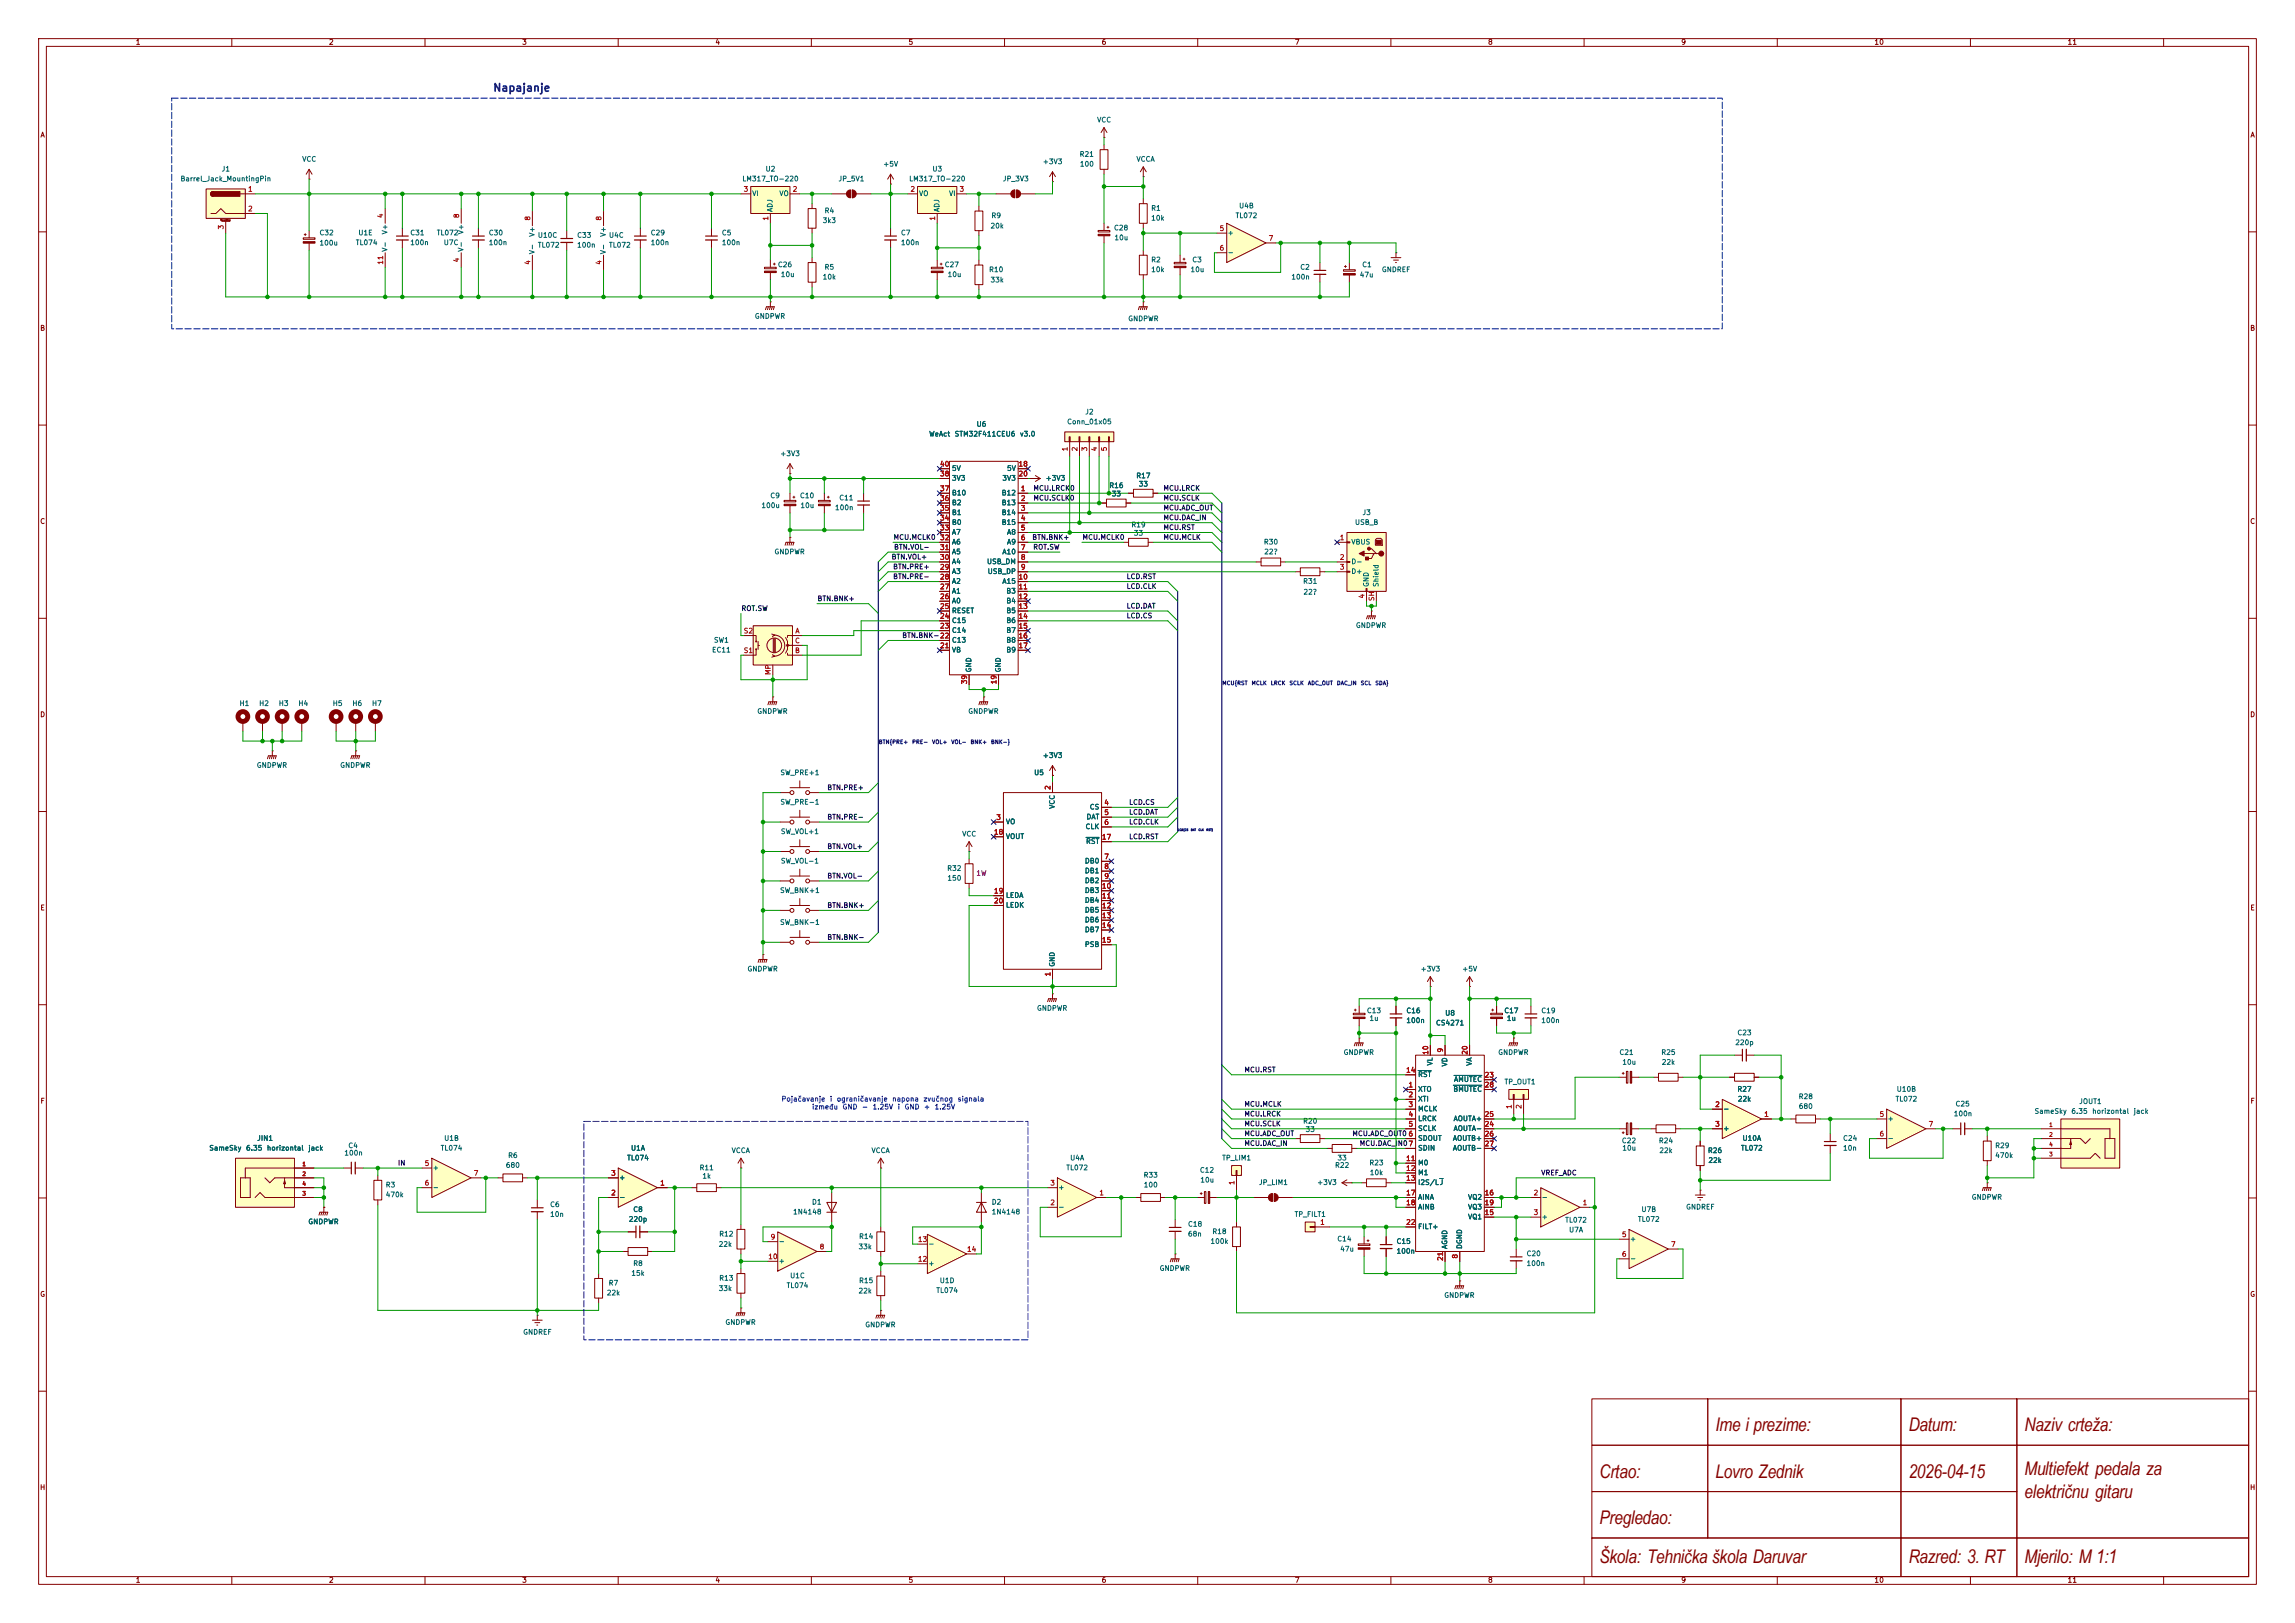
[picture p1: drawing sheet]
<svg xmlns="http://www.w3.org/2000/svg" width="594mm" height="420mm" viewBox="0 0 594 420" stroke-linecap="round" stroke-linejoin="round" font-family="sans-serif">
<defs><g id="words">
<g font-size="4.9" fill="#840000">
<text x="444" y="370.4">Ime i prezime:</text>
<text x="494" y="370.4">Datum:</text>
<text x="524" y="370.4">Naziv crteža:</text>
<text x="414" y="382.4">Crtao:</text>
<text x="444" y="382.4">Lovro Zednik</text>
<text x="494" y="382.4">2026-04-15</text>
<text x="524" y="381.7">Multiefekt pedala za</text>
<text x="524" y="387.6">električnu gitaru</text>
<text x="414" y="394.4">Pregledao:</text>
<text x="414" y="404.4">Škola: Tehnička škola Daruvar</text>
<text x="494" y="404.4">Razred: 3. RT</text>
<text x="524" y="404.4">Mjerilo: M 1:1</text>
</g>
<text font-size="2" fill="#0000c2" x="127.5" y="24.2">Napajanje</text>
<g font-size="1.3" fill="#840000">
<text x="35" y="11.9">1</text>
<text x="85" y="11.9">2</text>
<text x="135" y="11.9">3</text>
<text x="185" y="11.9">4</text>
<text x="235" y="11.9">5</text>
<text x="285" y="11.9">6</text>
<text x="335" y="11.9">7</text>
<text x="385" y="11.9">8</text>
<text x="435" y="11.9">9</text>
<text x="485" y="11.9">10</text>
<text x="535" y="11.9">11</text>
<text x="10.3" y="35.9">A</text>
<text x="582.3" y="35.9">A</text>
<text x="10.3" y="85.9">B</text>
<text x="582.3" y="85.9">B</text>
<text x="10.3" y="135.9">C</text>
<text x="582.3" y="135.9">C</text>
<text x="10.3" y="185.9">D</text>
<text x="582.3" y="185.9">D</text>
<text x="10.3" y="235.9">E</text>
<text x="582.3" y="235.9">E</text>
<text x="10.3" y="285.9">F</text>
<text x="582.3" y="285.9">F</text>
<text x="10.3" y="335.9">G</text>
<text x="582.3" y="335.9">G</text>
<text x="10.2" y="385.9">H</text>
<text x="582.2" y="385.9">H</text>
<text x="35" y="409.9">1</text>
<text x="85" y="409.9">2</text>
<text x="135" y="409.9">3</text>
<text x="185" y="409.9">4</text>
<text x="235" y="409.9">5</text>
<text x="285" y="409.9">6</text>
<text x="335" y="409.9">7</text>
<text x="385" y="409.9">8</text>
<text x="435" y="409.9">9</text>
<text x="485" y="409.9">10</text>
<text x="535" y="409.9">11</text>
</g>
<g font-size="1.3" fill="#006464">
<text x="283.8" y="32">VCC</text>
<text x="279.3" y="40.9">R21</text>
<text x="46.6" y="47.2">Barrel_Jack_MountingPin</text>
<text x="57.2" y="44.7">J1</text>
<text x="78.1" y="42.1">VCC</text>
<text x="192" y="47.2">LM317_TO-220</text>
<text x="198" y="44.7">U2</text>
<text x="216.9" y="47.2">JP_5V1</text>
<text x="228.5" y="43.4">+5V</text>
<text x="235.2" y="47.2">LM317_TO-220</text>
<text x="241.2" y="44.7">U3</text>
<text x="259.4" y="47.2">JP_3V3</text>
<text x="269.8" y="42.8">+3V3</text>
<text x="279.4" y="43.4">100</text>
<text x="294" y="42.1">VCCA</text>
<text x="194.6" y="51">VI</text>
<text x="201.6" y="51">VO</text>
<text x="237.7" y="51">VO</text>
<text x="245.5" y="51">VI</text>
<text x="200.3" y="55" transform="rotate(-90 200.3 55)">ADJ</text>
<text x="212.8" y="58">3k3</text>
<text x="213.3" y="55.5">R4</text>
<text x="243.4" y="55" transform="rotate(-90 243.4 55)">ADJ</text>
<text x="256.2" y="59.4">20k</text>
<text x="256.5" y="56.7">R9</text>
<text x="288.2" y="59.9">C28</text>
<text x="297.8" y="54.8">R1</text>
<text x="297.8" y="57.4">10k</text>
<text x="319.7" y="56.7">TL072</text>
<text x="320.6" y="54.2">U4B</text>
<text x="82.6" y="63.8">100u</text>
<text x="82.6" y="61.2">C32</text>
<text x="92" y="63.7">TL074</text>
<text x="92.6" y="61.2">U1E</text>
<text x="100.6" y="65.3" transform="rotate(-90 100.6 65.3)">V-</text>
<text x="100.6" y="60.8" transform="rotate(-90 100.6 60.8)">V+</text>
<text x="106.1" y="63.7">100n</text>
<text x="106.1" y="61.2">C31</text>
<text x="112.9" y="61.2">TL072</text>
<text x="114.7" y="63.7">U7C</text>
<text x="120.2" y="65.3" transform="rotate(-90 120.2 65.3)">V-</text>
<text x="120.2" y="60.8" transform="rotate(-90 120.2 60.8)">V+</text>
<text x="126.4" y="63.7">100n</text>
<text x="126.4" y="61.2">C30</text>
<text x="138.7" y="65.9" transform="rotate(-90 138.7 65.9)">V-</text>
<text x="138.7" y="61.4" transform="rotate(-90 138.7 61.4)">V+</text>
<text x="139.1" y="61.8">U10C</text>
<text x="139.1" y="64.4">TL072</text>
<text x="149.2" y="64.4">100n</text>
<text x="149.2" y="61.8">C33</text>
<text x="157.1" y="65.9" transform="rotate(-90 157.1 65.9)">V-</text>
<text x="157.1" y="61.4" transform="rotate(-90 157.1 61.4)">V+</text>
<text x="157.5" y="61.8">U4C</text>
<text x="157.5" y="64.4">TL072</text>
<text x="168.3" y="63.7">100n</text>
<text x="168.3" y="61.2">C29</text>
<text x="186.7" y="61.2">C5</text>
<text x="186.7" y="63.7">100n</text>
<text x="233.1" y="61.2">C7</text>
<text x="233.1" y="63.7">100n</text>
<text x="288.3" y="62.5">10u</text>
<text x="317.6" y="61.2">+</text>
<text x="201.2" y="69.4">C26</text>
<text x="202" y="72">10u</text>
<text x="213.3" y="70.1">R5</text>
<text x="244.4" y="69.4">C27</text>
<text x="245.1" y="72">10u</text>
<text x="255.9" y="70.7">R10</text>
<text x="297.8" y="68.2">R2</text>
<text x="297.8" y="70.7">10k</text>
<text x="308" y="70.7">10u</text>
<text x="308.5" y="68.2">C3</text>
<text x="317.6" y="66.3">-</text>
<text x="336.4" y="70.1">C2</text>
<text x="352.4" y="69.4">C1</text>
<text x="357.5" y="70.7">GNDREF</text>
<text x="212.8" y="72.6">10k</text>
<text x="256.2" y="73.4">33k</text>
<text x="334.1" y="72.6">100n</text>
<text x="351.8" y="72.1">47u</text>
<text x="195.2" y="82.8">GNDPWR</text>
<text x="291.9" y="83.4">GNDPWR</text>
<text x="280.7" y="107.5">J2</text>
<text x="240.4" y="113.3">WeAct</text>
<text x="247" y="113.3">STM32F411CEU6</text>
<text x="252.6" y="110.7">U6</text>
<text x="263.9" y="113.3">v3.0</text>
<text x="276.1" y="110.1">Conn_01x05</text>
<text x="201.8" y="118.3">+3V3</text>
<text x="246.3" y="124.7">3V3</text>
<text x="246.3" y="122.1">5V</text>
<text x="259.3" y="124.7">3V3</text>
<text x="260.5" y="122.1">5V</text>
<text x="270.5" y="124.7">+3V3</text>
<text x="294" y="124.1">R17</text>
<text x="196.9" y="131.8">100u</text>
<text x="199.2" y="129.2">C9</text>
<text x="206.9" y="129.2">C10</text>
<text x="207" y="131.8">10u</text>
<text x="217.1" y="129.8">C11</text>
<text x="246.3" y="131">B2</text>
<text x="246.3" y="128.5">B10</text>
<text x="259.1" y="128.5">B12</text>
<text x="259.1" y="131">B13</text>
<text x="287" y="126.6">R16</text>
<text x="287.6" y="128.8">33</text>
<text x="294.6" y="126.2">33</text>
<text x="216" y="132.3">100n</text>
<text x="246.3" y="136.1">B0</text>
<text x="246.3" y="133.6">B1</text>
<text x="259.1" y="133.6">B14</text>
<text x="259.1" y="136.1">B15</text>
<text x="292.7" y="136.8">R19</text>
<text x="350.6" y="136.1">USB_B</text>
<text x="352.5" y="133.6">J3</text>
<text x="200.3" y="143.7">GNDPWR</text>
<text x="246.3" y="143.7">A5</text>
<text x="246.3" y="141.2">A6</text>
<text x="246.3" y="138.7">A7</text>
<text x="259.3" y="143.7">A10</text>
<text x="260.5" y="138.7">A8</text>
<text x="260.5" y="141.2">A9</text>
<text x="293.3" y="138.9">33</text>
<text x="327" y="141.2">R30</text>
<text x="327.1" y="143.7">22?</text>
<text x="349.6" y="141.2">VBUS</text>
<text x="246.3" y="148.8">A3</text>
<text x="246.3" y="146.3">A4</text>
<text x="255.3" y="146.3">USB_DM</text>
<text x="255.5" y="148.8">USB_DP</text>
<text x="349.6" y="146.3">D-</text>
<text x="349.6" y="148.8">D+</text>
<text x="246.3" y="153.9">A1</text>
<text x="246.3" y="151.4">A2</text>
<text x="259.3" y="151.4">A15</text>
<text x="260.3" y="153.9">B3</text>
<text x="337.1" y="151.4">R31</text>
<text x="337.2" y="154.2">22?</text>
<text x="354.6" y="152" transform="rotate(-90 354.6 152)">GND</text>
<text x="357.1" y="152" transform="rotate(-90 357.1 152)">Shield</text>
<text x="246.3" y="161.5">C15</text>
<text x="246.3" y="159">RESET</text>
<text x="246.3" y="156.4">A0</text>
<text x="260.3" y="156.4">B4</text>
<text x="260.3" y="159">B5</text>
<text x="260.3" y="161.5">B6</text>
<text x="184.7" y="166.6">SW1</text>
<text x="246.3" y="166.6">C13</text>
<text x="246.3" y="164.1">C14</text>
<text x="260.3" y="164.1">B7</text>
<text x="260.3" y="166.6">B8</text>
<text x="350.8" y="162.8">GNDPWR</text>
<text x="184.2" y="169.1">EC11</text>
<text x="246.3" y="169.1">VB</text>
<text x="260.3" y="169.1">B9</text>
<text x="251.7" y="174.1" transform="rotate(-90 251.7 174.1)">GND</text>
<text x="259.3" y="174.1" transform="rotate(-90 259.3 174.1)">GND</text>
<text x="61.9" y="183">H1</text>
<text x="66.9" y="183">H2</text>
<text x="72" y="183">H3</text>
<text x="77.1" y="183">H4</text>
<text x="86" y="183">H5</text>
<text x="91.1" y="183">H6</text>
<text x="96.1" y="183">H7</text>
<text x="195.9" y="185">GNDPWR</text>
<text x="250.5" y="185">GNDPWR</text>
<text x="269.8" y="196.4">+3V3</text>
<text x="66.3" y="199">GNDPWR</text>
<text x="87.9" y="199">GNDPWR</text>
<text x="201.9" y="200.9">SW_PRE+1</text>
<text x="267.5" y="200.9">U5</text>
<text x="201.9" y="208.5">SW_PRE-1</text>
<text x="273.3" y="209.4" transform="rotate(-90 273.3 209.4)">VCC</text>
<text x="281.9" y="209.8">CS</text>
<text x="260.2" y="213.6">VO</text>
<text x="280.8" y="214.9">CLK</text>
<text x="281.1" y="212.3">DAT</text>
<text x="202" y="216.1">SW_VOL+1</text>
<text x="248.9" y="216.8">VCC</text>
<text x="260.2" y="217.4">VOUT</text>
<text x="281" y="218.7">RST</text>
<text x="202" y="223.7">SW_VOL-1</text>
<text x="245" y="225.7">R32</text>
<text x="280.7" y="223.7">DB0</text>
<text x="280.7" y="226.3">DB1</text>
<text x="201.8" y="231.4">SW_BNK+1</text>
<text x="245.1" y="228.2">150</text>
<text x="260.2" y="232.6">LEDA</text>
<text x="280.7" y="228.8">DB2</text>
<text x="280.7" y="231.4">DB3</text>
<text x="280.7" y="233.9">DB4</text>
<text x="201.8" y="239.6">SW_BNK-1</text>
<text x="260.2" y="235.2">LEDK</text>
<text x="280.7" y="236.4">DB5</text>
<text x="280.7" y="239">DB6</text>
<text x="280.7" y="241.5">DB7</text>
<text x="280.7" y="245.3">PSB</text>
<text x="193.3" y="251.7">GNDPWR</text>
<text x="273.3" y="250.3" transform="rotate(-90 273.3 250.3)">GND</text>
<text x="367.6" y="251.7">+3V3</text>
<text x="378.3" y="251.7">+5V</text>
<text x="268.3" y="261.8">GNDPWR</text>
<text x="353.7" y="262.5">C13</text>
<text x="363.9" y="262.5">C16</text>
<text x="373.9" y="263.1">U8</text>
<text x="389.2" y="262.5">C17</text>
<text x="398.8" y="262.5">C19</text>
<text x="354.3" y="264.5">1u</text>
<text x="363.9" y="265">100n</text>
<text x="371.5" y="265.7">CS4271</text>
<text x="389.9" y="264.5">1u</text>
<text x="398.8" y="265">100n</text>
<text x="449.5" y="268.2">C23</text>
<text x="347.6" y="273.3">GNDPWR</text>
<text x="371.1" y="275.9" transform="rotate(-90 371.1 275.9)">VL</text>
<text x="381.2" y="275.9" transform="rotate(-90 381.2 275.9)">VA</text>
<text x="387.6" y="273.3">GNDPWR</text>
<text x="419" y="273.3">C21</text>
<text x="419.8" y="275.8">10u</text>
<text x="429.9" y="273.3">R25</text>
<text x="430" y="275.8">22k</text>
<text x="449" y="270.7">220p</text>
<text x="366.9" y="279">RST</text>
<text x="374.9" y="276.1" transform="rotate(-90 374.9 276.1)">VD</text>
<text x="376.2" y="280.3">AMUTEC</text>
<text x="389.3" y="280.9">TP_OUT1</text>
<text x="366.9" y="282.8">XTO</text>
<text x="366.9" y="285.3">XTI</text>
<text x="366.9" y="287.9">MCLK</text>
<text x="376" y="282.8">BMUTEC</text>
<text x="445.9" y="287.9">-</text>
<text x="449.5" y="282.8">R27</text>
<text x="449.7" y="285.3">22k</text>
<text x="465.4" y="284.7">R28</text>
<text x="465.4" y="287.2">680</text>
<text x="490.5" y="285.3">TL072</text>
<text x="490.8" y="282.8">U10B</text>
<text x="506" y="286.6">C25</text>
<text x="538" y="286">JOUT1</text>
<text x="337.1" y="291.1">R20</text>
<text x="337.8" y="293.2">33</text>
<text x="366.9" y="290.4">LRCK</text>
<text x="366.9" y="293">SCLK</text>
<text x="376.1" y="293">AOUTA-</text>
<text x="376.1" y="290.4">AOUTA+</text>
<text x="445.9" y="293">+</text>
<text x="488.4" y="290.4">+</text>
<text x="505.5" y="289.2">100n</text>
<text x="526.5" y="288.5">SameSky</text>
<text x="536" y="288.5">6.35</text>
<text x="541.4" y="288.5">horizontal</text>
<text x="552.1" y="288.5">jack</text>
<text x="54" y="298">SameSky</text>
<text x="63.5" y="298">6.35</text>
<text x="66.4" y="295.5">JIN1</text>
<text x="68.9" y="298">horizontal</text>
<text x="79.7" y="298">jack</text>
<text x="89" y="299.3">100n</text>
<text x="90" y="297.4">C4</text>
<text x="113.9" y="298">TL074</text>
<text x="114.8" y="295.5">U1B</text>
<text x="131.4" y="299.9">R6</text>
<text x="163.2" y="298">U1A</text>
<text x="189.2" y="298.7">VCCA</text>
<text x="225.4" y="298.7">VCCA</text>
<text x="366.9" y="295.5">SDOUT</text>
<text x="366.9" y="298">SDIN</text>
<text x="375.9" y="295.5">AOUTB+</text>
<text x="375.9" y="298">AOUTB-</text>
<text x="419.6" y="296.1">C22</text>
<text x="419.8" y="298">10u</text>
<text x="429.2" y="296.1">R24</text>
<text x="429.3" y="298.7">22k</text>
<text x="441.9" y="298.7">R26</text>
<text x="450.5" y="298">TL072</text>
<text x="450.9" y="295.5">U10A</text>
<text x="476.9" y="295.5">C24</text>
<text x="476.9" y="298">10n</text>
<text x="488.4" y="295.5">-</text>
<text x="516.3" y="297.4">R29</text>
<text x="516.3" y="299.9">470k</text>
<text x="111.9" y="303.1">+</text>
<text x="130.8" y="302.5">680</text>
<text x="160.1" y="305.7">+</text>
<text x="162.2" y="300.6">TL074</text>
<text x="180.9" y="303.1">R11</text>
<text x="181.7" y="305.3">1k</text>
<text x="275.9" y="303.1">TL072</text>
<text x="276.8" y="300.6">U4A</text>
<text x="295.9" y="305">R33</text>
<text x="310.4" y="303.8">C12</text>
<text x="316.2" y="300.6">TP_LIM1</text>
<text x="345.4" y="302.5">R22</text>
<text x="346" y="300.6">33</text>
<text x="354.3" y="301.9">R23</text>
<text x="354.4" y="304.4">10k</text>
<text x="366.9" y="301.9">M0</text>
<text x="366.9" y="304.4">M1</text>
<text x="442" y="301.2">22k</text>
<text x="99.7" y="307.6">R3</text>
<text x="99.7" y="310.1">470k</text>
<text x="111.9" y="308.2">-</text>
<text x="160.1" y="310.7">-</text>
<text x="273.8" y="308.2">+</text>
<text x="295.9" y="307.6">100</text>
<text x="310.5" y="306.3">10u</text>
<text x="325.7" y="306.9">JP_LIM1</text>
<text x="340.8" y="306.9">+3V3</text>
<text x="366.9" y="306.9">I2S/LJ</text>
<text x="366.9" y="310.7">AINA</text>
<text x="379.8" y="310.7">VQ2</text>
<text x="398.9" y="310.7">-</text>
<text x="510.2" y="310.7">GNDPWR</text>
<text x="79.7" y="317.1">GNDPWR</text>
<text x="142.2" y="312.7">C6</text>
<text x="142.2" y="315.2">10n</text>
<text x="162.6" y="316.5">220p</text>
<text x="163.8" y="313.9">C8</text>
<text x="205.1" y="314.6">1N4148</text>
<text x="210" y="312">D1</text>
<text x="256.5" y="312">D2</text>
<text x="256.5" y="314.6">1N4148</text>
<text x="273.8" y="313.3">-</text>
<text x="307.3" y="317.7">C18</text>
<text x="334.9" y="315.2">TP_FILT1</text>
<text x="366.9" y="313.3">AINB</text>
<text x="379.8" y="315.8">VQ1</text>
<text x="379.8" y="313.3">VQ3</text>
<text x="398.9" y="315.8">+</text>
<text x="405" y="316.7">TL072</text>
<text x="423.8" y="316.5">TL072</text>
<text x="424.7" y="313.9">U7B</text>
<text x="436.3" y="313.3">GNDREF</text>
<text x="185.9" y="322.9">22k</text>
<text x="186" y="320.3">R12</text>
<text x="201.4" y="322.2">-</text>
<text x="222.1" y="323.6">33k</text>
<text x="222.2" y="320.9">R14</text>
<text x="240.2" y="322.8">-</text>
<text x="307.3" y="320.3">68n</text>
<text x="313.2" y="322.2">100k</text>
<text x="313.6" y="319.6">R18</text>
<text x="346" y="321.5">C14</text>
<text x="361.3" y="322.2">C15</text>
<text x="366.9" y="318.4">FILT+</text>
<text x="374.9" y="323.3" transform="rotate(-90 374.9 323.3)">AGND</text>
<text x="378.7" y="323.3" transform="rotate(-90 378.7 323.3)">DGND</text>
<text x="406" y="319.2">U7A</text>
<text x="421.8" y="321.5">+</text>
<text x="163.8" y="327.9">R8</text>
<text x="201.4" y="327.3">+</text>
<text x="240.2" y="327.9">+</text>
<text x="300" y="329.2">GNDPWR</text>
<text x="346.7" y="324.2">47u</text>
<text x="361.3" y="324.7">100n</text>
<text x="395" y="327.9">100n</text>
<text x="395" y="325.4">C20</text>
<text x="421.8" y="326.6">-</text>
<text x="156.9" y="335.5">22k</text>
<text x="157.4" y="333">R7</text>
<text x="163.3" y="330.4">15k</text>
<text x="185.9" y="334.4">33k</text>
<text x="186" y="331.7">R13</text>
<text x="203.5" y="333.6">TL074</text>
<text x="204.4" y="331.1">U1C</text>
<text x="222.1" y="335">22k</text>
<text x="222.2" y="332.3">R15</text>
<text x="242.2" y="334.9">TL074</text>
<text x="243.1" y="332.3">U1D</text>
<text x="373.7" y="336.1">GNDPWR</text>
<text x="135.3" y="345.7">GNDREF</text>
<text x="187.6" y="343.1">GNDPWR</text>
<text x="223.8" y="343.8">GNDPWR</text>
</g>
<g font-size="1.3" fill="#a90000">
<text x="64.1" y="49.9">1</text>
<text x="192.3" y="49.9">3</text>
<text x="205" y="49.9">2</text>
<text x="235.5" y="49.9">2</text>
<text x="248.2" y="49.9">3</text>
<text x="58.2" y="59.5" transform="rotate(-90 58.2 59.5)">3</text>
<text x="64.1" y="55">2</text>
<text x="99.4" y="56.6" transform="rotate(-90 99.4 56.6)">4</text>
<text x="119.1" y="56.6" transform="rotate(-90 119.1 56.6)">8</text>
<text x="137.5" y="57.2" transform="rotate(-90 137.5 57.2)">8</text>
<text x="156" y="57.2" transform="rotate(-90 156 57.2)">8</text>
<text x="199.1" y="57.2" transform="rotate(-90 199.1 57.2)">1</text>
<text x="242.3" y="57.2" transform="rotate(-90 242.3 57.2)">1</text>
<text x="315.5" y="60.1">5</text>
<text x="315.5" y="65.2">6</text>
<text x="328.2" y="62.6">7</text>
<text x="99.4" y="68.6" transform="rotate(-90 99.4 68.6)">11</text>
<text x="119.1" y="68" transform="rotate(-90 119.1 68)">4</text>
<text x="137.5" y="68.7" transform="rotate(-90 137.5 68.7)">4</text>
<text x="156" y="68.7" transform="rotate(-90 156 68.7)">4</text>
<text x="276.6" y="116.9" transform="rotate(-90 276.6 116.9)">1</text>
<text x="279.1" y="116.9" transform="rotate(-90 279.1 116.9)">2</text>
<text x="281.7" y="116.9" transform="rotate(-90 281.7 116.9)">3</text>
<text x="284.2" y="116.9" transform="rotate(-90 284.2 116.9)">4</text>
<text x="286.8" y="116.9" transform="rotate(-90 286.8 116.9)">5</text>
<text x="243.2" y="123.6">38</text>
<text x="243.2" y="121">40</text>
<text x="263.5" y="121">18</text>
<text x="263.5" y="123.6">20</text>
<text x="243.2" y="129.9">36</text>
<text x="243.2" y="127.4">37</text>
<text x="264.1" y="127.4">1</text>
<text x="264.1" y="129.9">2</text>
<text x="243.2" y="137.5">33</text>
<text x="243.2" y="135">34</text>
<text x="243.2" y="132.5">35</text>
<text x="264.1" y="132.5">3</text>
<text x="264.1" y="135">4</text>
<text x="264.1" y="137.5">5</text>
<text x="243.2" y="142.6">31</text>
<text x="243.2" y="140.1">32</text>
<text x="264.1" y="140.1">6</text>
<text x="264.1" y="142.6">7</text>
<text x="346.6" y="140.1">1</text>
<text x="243.2" y="147.7">29</text>
<text x="243.2" y="145.2">30</text>
<text x="264.1" y="145.2">8</text>
<text x="264.1" y="147.7">9</text>
<text x="346.6" y="145.2">2</text>
<text x="346.6" y="147.7">3</text>
<text x="243.2" y="155.3">26</text>
<text x="243.2" y="152.8">27</text>
<text x="243.2" y="150.2">28</text>
<text x="263.5" y="150.2">10</text>
<text x="263.5" y="152.8">11</text>
<text x="263.5" y="155.3">12</text>
<text x="353.4" y="155" transform="rotate(-90 353.4 155)">4</text>
<text x="356" y="155.7" transform="rotate(-90 356 155.7)">SH</text>
<text x="243.2" y="160.4">24</text>
<text x="243.2" y="157.9">25</text>
<text x="263.5" y="157.9">13</text>
<text x="263.5" y="160.4">14</text>
<text x="192.4" y="164.2">S2</text>
<text x="205.6" y="166.8">C</text>
<text x="205.7" y="164.2">A</text>
<text x="243.2" y="162.9">23</text>
<text x="243.2" y="165.5">22</text>
<text x="263.5" y="162.9">15</text>
<text x="263.5" y="165.5">16</text>
<text x="192.4" y="169.3">S1</text>
<text x="205.6" y="169.3">B</text>
<text x="243.2" y="168">21</text>
<text x="263.5" y="168">17</text>
<text x="199.8" y="174.8" transform="rotate(-90 199.8 174.8)">MP</text>
<text x="250.6" y="177.2" transform="rotate(-90 250.6 177.2)">39</text>
<text x="258.2" y="177.2" transform="rotate(-90 258.2 177.2)">19</text>
<text x="272.2" y="204.5" transform="rotate(-90 272.2 204.5)">2</text>
<text x="285.7" y="208.7">4</text>
<text x="257.7" y="212.5">3</text>
<text x="285.7" y="211.2">5</text>
<text x="285.7" y="213.7">6</text>
<text x="257.1" y="216.3">18</text>
<text x="285.1" y="217.6">17</text>
<text x="285.7" y="222.6">7</text>
<text x="285.7" y="225.2">8</text>
<text x="285.7" y="227.7">9</text>
<text x="257.1" y="231.5">19</text>
<text x="285.1" y="230.3">10</text>
<text x="285.1" y="232.8">11</text>
<text x="257.1" y="234.1">20</text>
<text x="285.1" y="235.3">12</text>
<text x="285.1" y="237.9">13</text>
<text x="285.1" y="240.4">14</text>
<text x="285.1" y="244.2">15</text>
<text x="272.2" y="252.8" transform="rotate(-90 272.2 252.8)">1</text>
<text x="370" y="273.1" transform="rotate(-90 370 273.1)">10</text>
<text x="373.8" y="272.5" transform="rotate(-90 373.8 272.5)">9</text>
<text x="380.1" y="273.1" transform="rotate(-90 380.1 273.1)">20</text>
<text x="363.8" y="277.9">14</text>
<text x="364.4" y="281.7">1</text>
<text x="384.1" y="279.1">23</text>
<text x="384.1" y="281.7">28</text>
<text x="364.4" y="284.2">2</text>
<text x="364.4" y="286.8">3</text>
<text x="391.5" y="287.1" transform="rotate(-90 391.5 287.1)">1</text>
<text x="394.1" y="287.1" transform="rotate(-90 394.1 287.1)">2</text>
<text x="443.8" y="286.8">2</text>
<text x="364.4" y="289.3">4</text>
<text x="364.4" y="291.8">5</text>
<text x="384.1" y="291.8">24</text>
<text x="384.1" y="289.3">25</text>
<text x="443.8" y="291.8">3</text>
<text x="456.5" y="289.3">1</text>
<text x="486.3" y="289.3">5</text>
<text x="499" y="291.8">7</text>
<text x="364.4" y="294.4">6</text>
<text x="364.4" y="296.9">7</text>
<text x="384.1" y="294.4">26</text>
<text x="384.1" y="296.9">27</text>
<text x="486.3" y="294.4">6</text>
<text x="109.8" y="302">5</text>
<text x="122.5" y="304.5">7</text>
<text x="158" y="304.5">3</text>
<text x="363.8" y="300.7">11</text>
<text x="363.8" y="303.3">12</text>
<text x="363.8" y="305.8">13</text>
<text x="109.8" y="307.1">6</text>
<text x="158" y="309.6">2</text>
<text x="170.7" y="307.1">1</text>
<text x="271.7" y="307.1">3</text>
<text x="284.4" y="309.6">1</text>
<text x="319.8" y="306.8" transform="rotate(-90 319.8 306.8)">1</text>
<text x="363.8" y="309.6">17</text>
<text x="384.1" y="309.6">16</text>
<text x="396.8" y="309.6">2</text>
<text x="271.7" y="312.2">2</text>
<text x="341.6" y="317.2">1</text>
<text x="363.8" y="312.2">18</text>
<text x="363.8" y="317.2">22</text>
<text x="384.1" y="314.7">15</text>
<text x="384.1" y="312.2">19</text>
<text x="396.8" y="314.7">3</text>
<text x="409.5" y="312.2">1</text>
<text x="199.3" y="321.1">9</text>
<text x="212" y="323.6">8</text>
<text x="237.4" y="321.7">13</text>
<text x="419.7" y="320.4">5</text>
<text x="432.4" y="323">7</text>
<text x="198.7" y="326.1">10</text>
<text x="237.4" y="326.8">12</text>
<text x="250.1" y="324.2">14</text>
<text x="373.8" y="326.4" transform="rotate(-90 373.8 326.4)">21</text>
<text x="377.6" y="325.8" transform="rotate(-90 377.6 325.8)">8</text>
<text x="419.7" y="325.5">6</text>
</g>
<g font-size="1.3" fill="#0f0f0f">
<text x="267.3" y="129.8">MCU.SCLK0</text>
<text x="267.3" y="127.3">MCU.LRCK0</text>
<text x="301" y="127.3">MCU.LRCK</text>
<text x="301" y="129.8">MCU.SCLK</text>
<text x="301" y="132.4">MCU.ADC_OUT</text>
<text x="301" y="134.9">MCU.DAC_IN</text>
<text x="301" y="137.4">MCU.RST</text>
<text x="231.1" y="140">MCU.MCLK0</text>
<text x="231.3" y="142.5">BTN.VOL-</text>
<text x="267" y="140">BTN.BNK+</text>
<text x="267.3" y="142.5">ROT.SW</text>
<text x="280" y="140">MCU.MCLK0</text>
<text x="301" y="140">MCU.MCLK</text>
<text x="230.6" y="145.1">BTN.VOL+</text>
<text x="231" y="147.6">BTN.PRE+</text>
<text x="211.5" y="155.9">BTN.BNK+</text>
<text x="231" y="150.1">BTN.PRE-</text>
<text x="291.5" y="152.7">LCD.CLK</text>
<text x="291.5" y="150.1">LCD.RST</text>
<text x="191.8" y="158.4">ROT.SW</text>
<text x="291.5" y="160.3">LCD.CS</text>
<text x="291.5" y="157.8">LCD.DAT</text>
<text x="233.4" y="165.4">BTN.BNK-22</text>
<text x="214" y="204.8">BTN.PRE+</text>
<text x="292.1" y="208.6">LCD.CS</text>
<text x="214" y="212.4">BTN.PRE-</text>
<text x="292.1" y="211.1">LCD.DAT</text>
<text x="292.1" y="213.6">LCD.CLK</text>
<text x="214" y="220">BTN.VOL+</text>
<text x="292.1" y="217.5">LCD.RST</text>
<text x="214" y="227.6">BTN.VOL-</text>
<text x="214" y="235.2">BTN.BNK+</text>
<text x="214" y="243.5">BTN.BNK-</text>
<text x="321.9" y="277.8">MCU.RST</text>
<text x="321.9" y="286.7">MCU.MCLK</text>
<text x="321.9" y="289.2">MCU.LRCK</text>
<text x="321.9" y="291.8">MCU.SCLK</text>
<text x="321.9" y="296.8">MCU.DAC_IN</text>
<text x="321.9" y="294.3">MCU.ADC_OUT</text>
<text x="349.9" y="294.3">MCU.ADC_OUT0</text>
<text x="351.8" y="296.8">MCU.DAC_IN0</text>
<text x="102.9" y="301.9">IN</text>
<text x="398.8" y="304.5">VREF_ADC</text>
</g>
<text font-size="1.3" fill="#840084" x="252.6" y="226.9">1W</text>
<g font-size="1.3" fill="#0000c2">
<text x="202.1" y="285.3">Pojačavanje</text>
<text x="210.1" y="287.4">između</text>
<text x="214.7" y="285.3">i</text>
<text x="216.4" y="285.3">ograničavanje</text>
<text x="217.9" y="287.4">GND</text>
<text x="223" y="287.4">-</text>
<text x="225.7" y="287.4">1.25V</text>
<text x="230.8" y="285.3">napona</text>
<text x="232.2" y="287.4">i</text>
<text x="234" y="287.4">GND</text>
<text x="238.9" y="285.3">zvučnog</text>
<text x="239" y="287.4">+</text>
<text x="241.8" y="287.4">1.25V</text>
<text x="247.7" y="285.3">signala</text>
</g>
<g font-size="1" fill="#000084">
<text x="316.2" y="177.5">MCU{RST</text>
<text x="323.8" y="177.5">MCLK</text>
<text x="328.8" y="177.5">LRCK</text>
<text x="333.6" y="177.5">SCLK</text>
<text x="338.4" y="177.5">ADC_OUT</text>
<text x="345.9" y="177.5">DAC_IN</text>
<text x="352.1" y="177.5">SCL</text>
<text x="355.8" y="177.5">SDA}</text>
<text x="227.3" y="192.8">BTN{PRE+</text>
<text x="236" y="192.8">PRE-</text>
<text x="241.1" y="192.8">VOL+</text>
<text x="246.1" y="192.8">VOL-</text>
<text x="251.1" y="192.8">BNK+</text>
<text x="256.4" y="192.8">BNK-}</text>
</g>
<g font-size="1" fill="#a90000">
<text x="530.2" y="291.8">1</text>
<text x="530.2" y="294.4">2</text>
<text x="530.2" y="299.5">3</text>
<text x="530.2" y="296.9">4</text>
<text x="78.1" y="302">1</text>
<text x="78.1" y="304.5">2</text>
<text x="78.1" y="309.6">3</text>
<text x="78.1" y="307.1">4</text>
</g>
<g font-size=".5" fill="#000084">
<text x="304.8" y="215.1">LCD{CS</text>
<text x="308.2" y="215.1">DAT</text>
<text x="310.1" y="215.1">CLK</text>
<text x="312.2" y="215.1">RST}</text>
</g>
<text font-size=".4" fill="#840000" x="57" y="57.2">Mounting</text>
</g></defs>
<g fill="none" stroke="#840000" stroke-width=".26">
<path d="M10 10h574v400h-574zM12 12h570v396h-570zM60 10v2M110 10v2M160 10v2M210 10v2M260 10v2M310 10v2M360 10v2M410 10v2M460 10v2M510 10v2"/>
<path d="M560 10v2M284.7 38.7h2.1v5.1h-2.1zM285.7 37.5v1.2M80 46.4h.1M80 43.8v2.6M80 59.7v1.8M80 43.8l-.8 1.3M80 43.8l.8 1.3M99.7 54v3.8M104.1 59.1v2M119.4 54v3.8M285.7 43.8v1.3"/>
<path d="M295.9 45.7h.1M295.9 43.2l-.8 1.3M295.9 43.2l.8 1.3M295.9 43.2v2.5M10 60h2M78.5 61.5h3v.4h-3zM78.7 60.7h.5M79 60.5v.5M80 62.9v1.9M99.7 65.4v3.8M104.1 62.1v2M119.4 65.4v3.8"/>
<path d="M341.6 67.9v2.1M341.6 71v2M360 66.7h2.6M360.7 67.3h1.2M361.2 67.9h.2M361.3 65.4h.1M361.3 65.4v1.3M582 60h2M10 110h2M582 110h2M335.3 148h1.2M336.5 146.9h5.1v2.1h-5.1z"/>
<path d="M341.6 148h1.3M10 160h2M582 160h2M69.2 196.3l.3-.7h2l-.3 .7M70 195.6l-.3 .7M70.5 194.3v1.3l-.3 .7M70.5 194.3h.1M71 195.6l-.3 .7M87 186.7v2.5M97.2 186.7v2.5M198.8 182.4l.2-.8h2l-.2 .8M199.5 181.6l-.2 .8"/>
<path d="M200 180.3v1.3l-.2 .8M200 180.3h.1M200.5 181.6l-.2 .8M10 210h2M582 210h2M201.9 228h2.6M204.5 226.7h5M207 224.9v1.8M209.5 228h2.6M10 260h2M419.1 278.8h1.9M419.9 277.7h.5"/>
<path d="M420.1 277.5v.5M421 277.2h.3v3.1h-.3zM422.3 278.8h1.9M428 278.8h1.3M429.3 277.7h5v2.1h-5zM434.3 278.8h1.3M448.9 273.1h2.1M452 273.1h2M582 260h2M419.1 292.1h1.9M419.9 293.1h.5M420.1 292.9v.5"/>
<path d="M421 290.6h.3v3h-.3zM422.3 292.1h1.9M427.4 292.1h1.2M428.6 291.1h5.1v2h-5.1zM433.7 292.1h1.3M513.3 295.3h2.1v5.1h-2.1zM514.3 294v1.3M10 310h2M82.5 314.5l.3-.8h2l-.2 .8M83.3 313.7l-.2 .8M83.8 312.4v1.3l-.2 .8M83.8 312.4h.1"/>
<path d="M84.3 313.7l-.2 .8M88.9 302.3h2M91.9 302.3h2.1M96.8 305.4h2v5.1h-2zM97.8 304.2v1.2M97.8 310.5v1.3M214 311.2h2.5l-1.2 2.5zM214 313.7h2.5M215.3 308.6v7.6M513.1 308.1l.2-.8h2.1l-.3 .8M513.8 307.3l-.2 .8M514.3 306.1v1.2l-.2 .8"/>
<path d="M514.3 306.1h.1M514.3 300.4v1.2M514.9 307.3l-.3 .8M582 310h2M10 360h2M412 374h30v12h-30zM412 362h30v12h-30zM442 374h50v12h-50zM442 362h50v12h-50zM492 362h30v12h-30zM492 374h30v12h-30zM522 374h60v24h-60z"/>
<path d="M522 362h60v12h-60zM582 360h2M412 386h30v12h-30zM412 398h80v10h-80zM442 386h50v12h-50zM492 398h30v10h-30zM492 386h30v12h-30zM522 398h60v10h-60zM60 408v2M110 408v2M160 408v2M210 408v2"/>
<path d="M260 408v2M310 408v2M360 408v2M410 408v2M460 408v2M510 408v2M560 408v2"/>
<circle cx="205" cy="228" r=".51"/>
<circle cx="209" cy="228" r=".51"/>
</g>
<g fill="#840000" stroke="#840000" stroke-width=".26">
<path d="M421.9 277.2h.4v3.1h-.4z"/>
<path d="M421.9 290.6h.4v3h-.4z"/>
<path d="M78.5 62.5h3v.4h-3z"/>
</g>
<g fill="none" stroke="#840000" stroke-width="1.3">
<circle cx="87" cy="185.4" r="1.27"/>
<circle cx="97.2" cy="185.4" r="1.27"/>
</g>
<path d="M102.6 61.1h3.1M340.1 70h3.1M451 271.5v3.1M90.9 300.7v3.1" fill="none" stroke="#840000" stroke-width=".3"/>
<path d="M102.6 62.1h3.1M340.1 71h3.1M452 271.5v3.1M91.9 300.7v3.1" fill="none" stroke="#840000" stroke-width=".33"/>
<path d="M53.3 48.9h10.2v7.6h-10.2z" fill="#ffffc2"/>
<path d="M53.3 48.9h10.2v7.6h-10.2zM54.6 55.2h1.3l1.2-1.2 1.3 1.2h7.6M55.1 49.5l-.4 .2-.2 .5 .2 .4 .4 .2M57.4 57.3h2M58.4 57.3v3M62.2 50.2h3.8" fill="none" stroke="#840000" stroke-width=".26"/>
<g fill="#840000" stroke="#840000" stroke-width=".26">
<path d="M54.7 49.7l.4-.2v1.3l-.6-.4z"/>
<path d="M55.1 49.5h7v1.3h-7z"/>
</g>
<path d="M348.6 137.8h10.2v15.2h-10.2z" fill="#ffffc2"/>
<g fill="none" stroke="#840000" stroke-width=".26">
<path d="M285.7 35.6h.1M285.7 33l-.7 1.3M285.7 33l.8 1.3M285.7 33v2.6M123.8 59.1v2M137.8 54.6v3.8M146.7 59.7v2M156.2 54.6v3.8M123.8 62.1v2M137.8 66v3.9M146.7 62.7v2.1M156.2 66v3.9"/>
<path d="M198.9 79.4l-.3 .7M199.4 78.1v1.3l-.3 .7M199.4 78.1h.1M199.9 79.4l-.3 .7M198.1 80.1l.3-.7h2l-.2 .7M348.6 137.8h10.2v15.2h-10.2zM356 139.7l.4-.4h1l.4 .4v1.4h-1.8zM346.1 140.3h2.5M346.1 145.4h2.5M346.1 148h2.5M348.6 140.2h.8v.3h-.8zM348.6 145.3h.8v.2h-.8z"/>
<path d="M348.6 147.8h.8v.3h-.8zM353.1 143.3h2.5M353.6 152.3h.2v.7h-.2zM353.7 153v2.6M354.3 142h.7l1.2 1.3h.7M356.2 143.3h-.6l-.6 1.2h-1.3M356.2 153v2.6M250.8 217.8l-.7 1.3M250.8 217.8l.8 1.3M250.8 217.8v2.5M249.8 223.5h2v5.1h-2zM250.8 220.3h.1"/>
<path d="M250.8 222.3v1.2M250.8 228.6v1.3M505.5 292.1h2M508.5 292.1h2M137.8 341.6h2.5M138.4 342.3h1.3M138.9 342.9h.3M139.1 340.4h.1M139.1 340.4v1.2"/>
</g>
<g fill="#840000" stroke="#840000" stroke-width=".26">
<path d="M351.8 143.3l1.3-.7v1.3z"/>
<path d="M353.4 144.1h.8v.8h-.8z"/>
<path d="M356.2 139.8h1.3v1h-1.3z"/>
<circle cx="354.3" cy="142" r=".38"/>
<circle cx="357.5" cy="143.3" r=".63"/>
</g>
<path d="M122.3 61.1h3M145.2 61.7h3M507.5 290.6v3" fill="none" stroke="#840000" stroke-width=".3"/>
<path d="M122.3 62.1h3M145.2 62.7h3M508.5 290.6v3" fill="none" stroke="#840000" stroke-width=".33"/>
<path d="M61 299.7h15.2v12.7h-15.2z" fill="#ffffc2"/>
<path d="M61 299.7h15.2v12.7h-15.2zM62.2 304.8h2.6v5.1h-2.6zM66 309.9l1.3-1.3 1.3 1.3h12.7M68.6 304.8l1.2 1.3 1.3-1.3h10.2M73.7 304.8v2.5h7.6M81.3 302.3h-17.8v2.5" fill="none" stroke="#840000" stroke-width=".26"/>
<path d="M73.7 305.6l.2 .7h-.5z" fill="#840000" stroke="#840000" stroke-width=".26"/>
<path d="M111.8 299.7l10.1 5.1-10.1 5.1z" fill="#ffffc2"/>
<g fill="none" stroke="#840000" stroke-width=".26">
<path d="M201.9 205.1h2.6M204.5 203.8h5M207 202.1v1.7M209.5 205.1h2.6M201.9 235.6h2.6M204.5 234.3h5M207 232.5v1.8M209.5 235.6h2.6M111.8 299.7l10.1 5.1-10.1 5.1zM109.2 302.3h2.6M109.2 307.3h2.6M121.9 304.8h2.6"/>
<path d="M128.9 304.8h1.3M130.2 303.8h5.1v2h-5.1zM135.3 304.8h1.2"/>
<circle cx="205" cy="205.1" r=".51"/>
<circle cx="209" cy="205.1" r=".51"/>
<circle cx="205" cy="235.6" r=".51"/>
<circle cx="209" cy="235.6" r=".51"/>
</g>
<path d="M533.4 289.6h15.2v12.7h-15.2z" fill="#ffffc2"/>
<path d="M528.3 294.6h10.2l1.2 1.3 1.3-1.3M528.3 292.1h17.8v2.5M528.3 299.7h12.7l1.3-1.2 1.3 1.2M533.4 289.6h15.2v12.7h-15.2zM535.9 294.6v2.6h-7.6M544.8 294.6h2.6v5.1h-2.6z" fill="none" stroke="#840000" stroke-width=".26"/>
<path d="M535.9 295.4l.3 .8h-.5z" fill="#840000" stroke="#840000" stroke-width=".26"/>
<path d="M194.9 161.9h10.2v10.2h-10.2z" fill="#ffffc2"/>
<g fill="none" stroke="#840000" stroke-width=".26">
<path d="M325.1 145.4h1.3M326.4 144.4h5.1v2h-5.1zM331.5 145.4h1.2M354.5 159.4l-.3 .7M355 158.1v1.3l-.3 .7M355 158.1h.1M355.5 159.4l-.3 .7M192.4 164.5h3.3v1.5M194.9 161.9h10.2v10.2h-10.2zM195.7 168v1.5h-3.3M196.2 166v2M196.2 167h.4"/>
<path d="M199.8 164.1l.7 .2-.6 .4M199.9 169.4l.6 .4-.7 .3M200 172.1v2.5M200.2 165.2v3.6M200.4 164.3a2.73 2.73 0 0 1 2.7 2.8 2.73 2.73 0 0 1-2.7 2.7M200.4 165.2v3.6M200.7 165.2v3.6M203.3 165l.5 1v1h.5M203.8 169v.5h3.8M207.6 164.5h-3.8v.5M207.6 167h-3.8v1l-.5 1M353.7 160.1l.2-.7h2.1l-.3 .7"/>
<path d="M191.8 299.7l-.8 1.3M191.8 299.7l.7 1.3M191.8 299.7v2.6M473.7 293.4v2M473.7 296.4v2.1M191.8 302.3h.1M228 339.1v1.3l-.3 .7M228 339.1h.1M226.7 341.1l.2-.7h2.1l-.3 .7M227.5 340.4l-.3 .7M228.5 340.4l-.3 .7"/>
<circle cx="195.7" cy="168" r=".13"/>
<circle cx="195.7" cy="166" r=".13"/>
<circle cx="200.4" cy="167" r="1.9"/>
</g>
<circle cx="203.8" cy="167" r=".25" fill="#840000" stroke="#840000" stroke-width=".26"/>
<path d="M472.2 295.4h3" fill="none" stroke="#840000" stroke-width=".3"/>
<path d="M472.2 296.4h3" fill="none" stroke="#840000" stroke-width=".33"/>
<path d="M201.3 318.8l10.2 5.1-10.2 5z" fill="#ffffc2"/>
<path d="M201.3 318.8l10.2 5.1-10.2 5zM191.3 339.7l-.3 .8M191.8 338.5v1.2l-.3 .8M191.8 338.5h.1M192.3 339.7l-.3 .8M198.8 321.3h2.5M198.8 326.4h2.5M211.5 323.9h2.5M190.5 340.5l.3-.8h2l-.3 .8" fill="none" stroke="#840000" stroke-width=".26"/>
<path d="M488.3 287l10.2 5.1-10.2 5.1z" fill="#ffffc2"/>
<g fill="none" stroke="#840000" stroke-width=".26">
<path d="M209.2 54h2v5.1h-2zM210.2 52.7v1.3M210.2 59.1v1.2M230.5 59.1v2M252.3 54.6h2.1v5.1h-2.1zM253.4 53.3v1.3M253.4 59.7v1.3M197.9 69.2h3v.3h-3zM199.4 67.3v1.9M199.4 70.5v1.9M200.2 68.3h.5M200.4 68.1v.5"/>
<path d="M209.2 67.9h2v5.1h-2zM210.2 66.7v1.2M210.2 73v1.3M230.5 62.1v2M241 69.2h3.1v.3h-3.1zM242.6 67.3v1.9M242.6 70.5v1.9M243.3 68.3h.5M243.6 68.1v.5M252.3 68.6h2.1v5.1h-2.1zM253.4 67.3v1.3M253.4 73.7v1.2"/>
<path d="M245.7 119.4h17.8v55.2h-17.8zM204.5 122.6h.1M204.5 120l-.8 1.3M204.5 120l.7 1.3M204.5 120v2.6M223.5 127.6v2.1M223.5 130.7v2M243.2 127.6h2.5M243.2 130.2h2.5M243.2 132.7h2.5M243.2 135.3h2.5M243.2 137.8h2.5"/>
<path d="M243.2 121.3h2.5M243.2 123.8h2.5M263.5 127.6h2.6M263.5 130.2h2.6M263.5 132.7h2.6M263.5 135.3h2.6M263.5 137.8h2.6M263.5 121.3h2.6M263.5 123.8h2.6M292.1 139.3h5.1v2.1h-5.1zM243.2 140.3h2.5M243.2 142.9h2.5"/>
<path d="M243.2 145.4h2.5M243.2 148h2.5M243.2 150.5h2.5M243.2 153h2.5M243.2 155.6h2.5M243.2 158.1h2.5M263.5 140.3h2.6M263.5 142.9h2.6M263.5 145.4h2.6M263.5 148h2.6M263.5 150.5h2.6M263.5 153h2.6"/>
<path d="M263.5 155.6h2.6M263.5 158.1h2.6M290.8 140.3h1.3M297.2 140.3h1.2M243.2 160.7h2.5M243.2 163.2h2.5M243.2 165.7h2.5M243.2 168.3h2.5M250.8 174.6v2.6M258.4 174.6v2.6M263.5 160.7h2.6M263.5 163.2h2.6"/>
<path d="M263.5 165.7h2.6M263.5 168.3h2.6M370.2 255.3h.1M370.2 252.7l-.8 1.3M370.2 252.7l.8 1.3M370.2 252.7v2.6M380.4 255.3h.1M380.4 252.7l-.8 1.3M380.4 252.7l.7 1.3M380.4 252.7v2.6M350.3 262.2h3v.4h-3zM350.5 261.4h.5"/>
<path d="M350.8 261.1v.5M351.8 260.4v1.8M351.8 263.6v1.8M485.8 289.6h2.5M485.8 294.6h2.5M488.3 287l10.2 5.1-10.2 5.1zM498.5 292.1h2.5M179.1 307.3h1.2M180.3 306.3h5.1v2.1h-5.1zM185.4 307.3h1.3M153.9 330.8h2.1v5.1h-2.1zM154.9 329.6v1.2"/>
<path d="M154.9 335.9v1.3M190.8 329.6h2v5h-2zM191.8 328.3v1.3M191.8 334.6v1.3"/>
</g>
<g fill="#840000" stroke="#840000" stroke-width=".26">
<path d="M350.3 263.2h3v.4h-3z"/>
<path d="M241 70.2h3.1v.3h-3.1z"/>
<path d="M197.9 70.2h3v.3h-3z"/>
</g>
<path d="M229 61.1h3M222 129.7h3" fill="none" stroke="#840000" stroke-width=".3"/>
<path d="M229 62.1h3M222 130.7h3" fill="none" stroke="#840000" stroke-width=".33"/>
<path d="M160 302.3l10.2 5-10.2 5.1z" fill="#ffffc2"/>
<g fill="none" stroke="#840000" stroke-width=".26">
<path d="M202.9 129.5h3.1v.4h-3.1zM204.5 139.1v1.2l-.3 .8M204.5 139.1h.1M204.5 127.6v1.9M204.5 130.9v1.8M205.2 128.7h.5M205.5 128.4v.5M211.8 129.5h3.1v.4h-3.1zM213.4 127.6v1.9M213.4 130.9v1.8M214.1 128.7h.5M214.4 128.4v.5"/>
<path d="M203.2 141.1l.3-.8h2l-.3 .8M204 140.3l-.3 .8M205 140.3l-.3 .8M201.9 212.7h2.6M204.5 211.5h5M207 209.7v1.8M209.5 212.7h2.6M196.2 249l.3-.7h2l-.3 .7M197 248.3l-.3 .7M197.5 247v1.3l-.3 .7M197.5 247h.1M198 248.3l-.3 .7"/>
<path d="M201.9 243.8h2.6M204.5 242.6h5M207 240.8v1.8M209.5 243.8h2.6M361.3 260.4v2M361.3 263.4v2M363.9 278.1h2.5M366.4 273.1h17.8v50.8h-17.8zM370.2 270.5v2.6M374 270.5v2.6M380.4 270.5v2.6M384.2 279.4h2.5"/>
<path d="M396.2 260.4v2M396.2 263.4v2M363.9 281.9h2.5M363.9 284.5h2.5M363.9 287h2.5M363.9 289.6h2.5M363.9 292.1h2.5M363.9 294.6h2.5M363.9 297.2h2.5M384.2 281.9h2.5M384.2 289.6h2.5M384.2 292.1h2.5"/>
<path d="M384.2 294.6h2.5M384.2 297.2h2.5M139.1 310.5v2M139.1 313.6v2M157.5 309.9h2.5M157.5 304.8h2.5M160 302.3l10.2 5-10.2 5.1zM170.2 307.3h2.5M352.4 306.1h1.3M353.7 305.1h5.1v2h-5.1zM358.8 306.1h1.2M363.9 309.9h2.5"/>
<path d="M363.9 306.1h2.5M363.9 301h2.5M363.9 303.5h2.5M363.9 312.4h2.5M363.9 317.5h2.5M384.2 309.9h2.5M384.2 315h2.5M384.2 312.4h2.5M161.3 323.9h1.3M162.6 322.8h5v2.1h-5zM167.6 323.9h1.3M374 323.9v2.5"/>
<path d="M377.8 323.9v2.5"/>
<circle cx="205" cy="212.7" r=".51"/>
<circle cx="209" cy="212.7" r=".51"/>
<circle cx="205" cy="243.8" r=".51"/>
<circle cx="209" cy="243.8" r=".51"/>
</g>
<g fill="#840000" stroke="#840000" stroke-width=".26">
<path d="M211.8 130.5h3.1v.4h-3.1z"/>
<path d="M202.9 130.5h3.1v.4h-3.1z"/>
</g>
<path d="M359.8 262.4h3M394.7 262.4h3.1M137.5 312.5h3.1" fill="none" stroke="#840000" stroke-width=".3"/>
<path d="M359.8 263.4h3M394.7 263.4h3.1M137.5 313.6h3.1" fill="none" stroke="#840000" stroke-width=".33"/>
<path d="M367 277h3.4M376.3 278.3h7.2M376.2 280.8h7.3M372.6 305h.9" fill="none" stroke="#006464" stroke-width=".26"/>
<path d="M275.6 111.8h12.7v2.5h-12.7z" fill="#ffffc2"/>
<g fill="none" stroke="#840000" stroke-width=".26">
<path d="M184.1 59.1v2M184.1 62.1v2M275.6 111.8h12.7v2.5h-12.7zM276.7 113h.3v1.3h-.3zM276.9 114.3v3.8M279.3 113h.2v1.3h-.2zM279.4 114.3v3.8M281.8 113h.3v1.3h-.3zM281.9 114.3v3.8M284.4 113h.2v1.3h-.2zM284.5 114.3v3.8M286.9 113h.2v1.3h-.2z"/>
<path d="M287 114.3v3.8M90.8 196.3l.3-.7h2l-.3 .7M91.6 195.6l-.3 .7M92.1 194.3v1.3l-.3 .7M92.1 194.3h.1M92.6 195.6l-.3 .7M162.6 318.8h2M165.6 318.8h2M358.8 320v2.1M358.8 323.1v2"/>
</g>
<path d="M182.6 61.1h3.1M164.6 317.2v3.1M357.3 322.1h3" fill="none" stroke="#840000" stroke-width=".3"/>
<path d="M182.6 62.1h3.1M165.6 317.2v3.1M357.3 323.1h3" fill="none" stroke="#840000" stroke-width=".33"/>
<path d="M194.3 48.3h10.2v6.9h-10.2z" fill="#ffffc2"/>
<g fill="none" stroke="#840000" stroke-width=".26">
<path d="M191.8 50.2h2.5M194.3 48.3h10.2v6.9h-10.2zM199.4 55.2v2.6M204.5 50.2h2.5M215.3 50.2h3.8M220.1 49.1v2.1M220.6 49.1v2.1M221.6 50.2h3.8M230.5 47.6h.1M230.5 45.1l-.8 1.3M230.5 45.1l.8 1.3M230.5 45.1v2.5"/>
<path d="M285.1 130.2h1.3M286.4 129.2h5.1v2h-5.1zM291.5 130.2h1.2M204.5 219.1h5M207 217.3v1.8M201.9 220.3h2.6M209.5 220.3h2.6"/>
<circle cx="205" cy="220.3" r=".51"/>
<circle cx="209" cy="220.3" r=".51"/>
</g>
<g fill="#840000" stroke="#840000" stroke-width=".26">
<path d="M219.4 49.5l.7-.3v2a1.01 1.01 0 0 1-.9-.6 1.01 1.01 0 0 1 .2-1.1z"/>
<path d="M220.6 49.1a1.02 1.02 0 0 1 1 1.1 1.02 1.02 0 0 1-1 1z"/>
</g>
<path d="M237.5 48.3h10.1v6.9h-10.1z" fill="#ffffc2"/>
<g fill="none" stroke="#840000" stroke-width=".26">
<path d="M165.7 59.1v2M234.9 50.2h2.6M237.5 48.3h10.1v6.9h-10.1zM242.6 55.2v2.6M247.6 50.2h2.6M165.7 62.1v2M292.1 127.6h1.3M293.4 126.6h5v2.1h-5zM298.4 127.6h1.3M62.9 186.7v2.5M67.9 186.7v2.5M253.4 182.4l.2-.8h2.1l-.3 .8"/>
<path d="M254.1 181.6l-.2 .8M254.6 180.3v1.3l-.2 .8M254.6 180.3h.1M255.1 181.6l-.2 .8M385.8 262.2h3.1v.4h-3.1zM386.1 261.4h.5M386.3 261.1v.5M387.3 260.4v1.8M387.3 263.6v1.8M390.5 270.6l.3-.7h2l-.2 .7M391.3 269.9l-.3 .7M391.8 268.6v1.3l-.3 .7"/>
<path d="M391.8 268.6h.1M392.3 269.9l-.3 .7M252.7 311.2h2.6M254 311.2l1.3 2.5h-2.6zM254 308.6v7.6M226.9 330.2h2.1v5.1h-2.1zM228 328.9v1.3M228 335.3v1.3"/>
</g>
<path d="M385.8 263.2h3.1v.4h-3.1z" fill="#840000" stroke="#840000" stroke-width=".26"/>
<path d="M164.2 61.1h3.1" fill="none" stroke="#840000" stroke-width=".3"/>
<path d="M164.2 62.1h3.1" fill="none" stroke="#840000" stroke-width=".33"/>
<g fill="none" stroke="#840000" stroke-width="1.3">
<circle cx="62.9" cy="185.4" r="1.27"/>
<circle cx="67.9" cy="185.4" r="1.27"/>
</g>
<path d="M240 319.4l10.2 5.1-10.2 5.1z" fill="#ffffc2"/>
<g fill="none" stroke="#840000" stroke-width=".26">
<path d="M257.8 50.2h3.8M262.6 49.1v2.1M263.1 49.1v2.1M264.2 50.2h3.8M272.4 47h.1M272.4 44.5l-.7 1.2M272.4 44.5l.8 1.2M272.4 44.5v2.5M350.5 270.6l.3-.7h2l-.2 .7M351.3 269.9l-.3 .7M351.8 268.6v1.3l-.3 .7M351.8 268.6h.1"/>
<path d="M352.3 269.9l-.3 .7M190.8 318.1h2v5.1h-2zM191.8 316.9v1.2M240 319.4l10.2 5.1-10.2 5.1zM191.8 323.2v1.3M237.5 327h2.5M237.5 321.9h2.5M250.2 324.5h2.5"/>
</g>
<g fill="#840000" stroke="#840000" stroke-width=".26">
<path d="M261.9 49.4l.7-.3v2.1a1.02 1.02 0 0 1-.9-.6 1.02 1.02 0 0 1 .2-1.2z"/>
<path d="M263.1 49.1a1.01 1.01 0 0 1 1 1.1 1.01 1.01 0 0 1-1 1z"/>
</g>
<path d="M390.5 281.9h5.1v2.6h-5.1z" fill="#ffffc2"/>
<path d="M73 186.7v2.5M447.7 278.8h1.2M448.9 277.7h5.1v2.1h-5.1zM454 278.8h1.3M390.5 281.9h5.1v2.6h-5.1zM391.7 283.2h.2v1.3h-.2zM391.8 284.5v3.8M394.2 283.2h.3v1.3h-.3zM394.3 284.5v3.8M392.4 323.2v2M392.4 326.3v2" fill="none" stroke="#840000" stroke-width=".26"/>
<circle cx="73" cy="185.4" r="1.27" fill="none" stroke="#840000" stroke-width="1.3"/>
<path d="M390.9 325.2h3.1" fill="none" stroke="#840000" stroke-width=".3"/>
<path d="M390.9 326.3h3.1" fill="none" stroke="#840000" stroke-width=".33"/>
<path d="M398.8 307.3l10.1 5.1-10.1 5.1z" fill="#ffffc2"/>
<g fill="none" stroke="#840000" stroke-width=".26">
<path d="M78.1 186.7v2.5M228 299.7l-.8 1.3M228 299.7l.7 1.3M228 299.7v2.6M463.5 289.6h1.3M464.8 288.5h5.1v2.1h-5.1zM469.9 289.6h1.3M226.9 318.8h2.1v5.1h-2.1zM228 302.3h.1M228 317.5v1.3M396.2 309.9h2.6M396.2 315h2.6"/>
<path d="M398.8 307.3l10.1 5.1-10.1 5.1zM408.9 312.4h2.6M228 323.9v1.2"/>
</g>
<circle cx="78.1" cy="185.4" r="1.27" fill="none" stroke="#840000" stroke-width="1.3"/>
<path d="M421.6 318.1l10.2 5.1-10.2 5.1z" fill="#ffffc2"/>
<path d="M421.6 318.1l10.2 5.1-10.2 5.1zM438.8 309.2h2.5M439.4 309.9h1.3M439.9 310.5h.3M440.1 308h.1M440.1 308v1.2M419.1 320.7h2.5M419.1 325.8h2.5M431.8 323.2h2.5" fill="none" stroke="#840000" stroke-width=".26"/>
<path d="M445.8 284.5l10.1 5.1-10.1 5z" fill="#ffffc2"/>
<path d="M92.1 186.7v2.5M439 296.5h2.1v5.1h-2.1zM440.1 295.3v1.2M443.2 287h2.6M443.2 292.1h2.6M445.8 284.5l10.1 5.1-10.1 5zM455.9 289.6h2.6M347.3 306.1l1.3 .7M347.3 306.1h2.6M348.6 305.3l-1.3 .8M349.9 306.1h.1M440.1 301.6v1.3" fill="none" stroke="#840000" stroke-width=".26"/>
<circle cx="92.1" cy="185.4" r="1.27" fill="none" stroke="#840000" stroke-width="1.3"/>
<path d="M337.8 316.2h2.6v2.6h-2.6z" fill="#ffffc2"/>
<g fill="none" stroke="#840000" stroke-width=".26">
<path d="M335.3 294.6h1.2M336.5 293.6h5.1v2.1h-5.1zM341.6 294.6h1.3M343.5 297.2h1.3M344.8 296.2h5.1v2h-5.1zM349.9 297.2h1.3M324.5 309.9h3.8M329.3 308.9v2M329.8 308.9v2M330.8 309.9h3.8M337.8 316.2h2.6v2.6h-2.6zM339.1 317.4h1.3v.2h-1.3z"/>
<path d="M340.4 317.5h3.8"/>
</g>
<g fill="#840000" stroke="#840000" stroke-width=".26">
<path d="M328.6 309.2l.7-.3v2a1.02 1.02 0 0 1-.9-.6 1.02 1.02 0 0 1 .2-1.1z"/>
<path d="M329.8 308.9a1.02 1.02 0 0 1 1 1 1.02 1.02 0 0 1-1 1z"/>
</g>
<path d="M318.8 301.6h2.5v2.6h-2.5z" fill="#ffffc2"/>
<g fill="none" stroke="#840000" stroke-width=".26">
<path d="M266.7 123.8h.1M266.7 123.8h2.5M268 123.1l1.2 .7M269.2 123.8l-1.2 .8M294 309.9h1.3M295.3 308.9h5.1v2h-5.1zM300.4 309.9h1.2M304.2 315.6v2M304.2 318.6v2.1M309.9 309.9h1.8M310.6 308.9h.5M310.9 308.6v.5"/>
<path d="M311.7 308.4h.4v3h-.4zM313.1 309.9h1.9M318.8 301.6h2.5v2.6h-2.5zM319 317.5h2.1v5.1h-2.1zM319.9 302.9h.3v1.3h-.3zM320 304.2v3.8M320 316.2v1.3M302.9 326.5l.2-.7h2.1l-.3 .7M303.7 325.8l-.3 .7M304.2 324.5v1.3l-.3 .7M304.2 324.5h.1M304.7 325.8l-.3 .7"/>
<path d="M320 322.6v1.3M351.5 321.9h3.1v.4h-3.1zM353.1 320v1.9M353.1 323.3v1.8M353.8 321.1h.5M354.1 320.8v.5M376.6 333.5l.2-.8h2l-.2 .8M377.3 332.7l-.2 .8M377.8 331.5v1.2l-.2 .8M377.8 331.5h.1M378.3 332.7l-.2 .8"/>
</g>
<g fill="#840000" stroke="#840000" stroke-width=".26">
<path d="M351.5 322.9h3.1v.4h-3.1z"/>
<path d="M312.7 308.4h.4v3h-.4z"/>
</g>
<path d="M302.6 317.6h3.1" fill="none" stroke="#840000" stroke-width=".3"/>
<path d="M302.6 318.6h3.1" fill="none" stroke="#840000" stroke-width=".33"/>
<path d="M273.7 304.8l10.1 5.1-10.1 5.1z" fill="#ffffc2"/>
<g fill="none" stroke="#840000" stroke-width=".26">
<path d="M284.2 59.6h3.1v.4h-3.1zM285.7 57.8v1.8M286.5 58.8h.5M286.8 58.5v.6M294.9 52.7h2v5.1h-2zM295.9 51.4v1.3M295.9 57.8v1.3M285.7 61v1.9M272.4 198.1v2.6M272.4 198.1l-.7 1.3M272.4 198.1l.8 1.3M257.2 212.7h2.5"/>
<path d="M257.2 216.5h2.5M259.7 205.1h25.4v45.7h-25.4zM272.4 200.7h.1M272.4 202.6v2.5M285.1 208.9h2.6M285.1 211.5h2.6M285.1 214h2.6M285.1 217.8h2.6M257.2 231.8h2.5M257.2 234.3h2.5M285.1 222.9h2.6M285.1 225.4h2.6"/>
<path d="M285.1 228h2.6M285.1 230.5h2.6M285.1 233h2.6M285.1 235.6h2.6M285.1 238.1h2.6M271.1 259.2l.3-.8h2l-.2 .8M271.9 258.4l-.2 .8M272.4 257.2v1.2l-.2 .8M272.4 257.2h.1M272.4 250.8v2.6M272.9 258.4l-.2 .8M285.1 240.7h2.6"/>
<path d="M285.1 244.5h2.6M271.1 312.4h2.6M271.1 307.3h2.6M273.7 304.8l10.1 5.1-10.1 5.1zM283.8 309.9h2.6"/>
</g>
<path d="M281.1 216.7h3.4" fill="none" stroke="#006464" stroke-width=".26"/>
<path d="M284.2 60.6h3.1v.4h-3.1z" fill="#840000" stroke="#840000" stroke-width=".26"/>
<path d="M317.5 57.8l10.2 5.1-10.2 5z" fill="#ffffc2"/>
<g fill="none" stroke="#840000" stroke-width=".26">
<path d="M317.5 57.8l10.2 5.1-10.2 5zM294.9 66h2v5.1h-2zM295.4 79.4l-.3 .7M295.9 78.1v1.3l-.2 .7M295.9 78.1h.1M295.9 64.8v1.2M295.9 71.1v1.3M296.4 79.4l-.2 .7M303.9 67.9h3.1v.4h-3.1zM305.4 66v1.9M305.4 69.3v1.8M306.2 67.1h.5"/>
<path d="M306.5 66.8v.5M315 60.3h2.5M315 65.4h2.5M327.7 62.9h2.5M347.7 69.8h3.1v.4h-3.1zM348 69h.5M348.2 68.7v.5M349.2 67.9v1.9M349.2 71.2v1.8M294.6 80.1l.3-.7h2l-.2 .7M243.2 127.6h2.5M243.2 130.2h2.5"/>
<path d="M243.2 132.7h2.5M243.2 135.3h2.5M243.2 137.8h2.5M243.2 121.3h2.5M243.2 123.8h2.5M263.5 127.6h2.6M263.5 130.2h2.6M263.5 132.7h2.6M263.5 135.3h2.6M263.5 137.8h2.6M263.5 121.3h2.6M263.5 123.8h2.6"/>
<path d="M266.7 123.8h.1M285.1 130.2h1.3M291.5 130.2h1.2M292.1 127.6h1.3M298.4 127.6h1.3M243.2 140.3h2.5M243.2 142.9h2.5M243.2 145.4h2.5M243.2 148h2.5M243.2 150.5h2.5M243.2 153h2.5M243.2 155.6h2.5"/>
<path d="M243.2 158.1h2.5M263.5 140.3h2.6M263.5 142.9h2.6M263.5 145.4h2.6M263.5 148h2.6M263.5 150.5h2.6M263.5 153h2.6M263.5 155.6h2.6M263.5 158.1h2.6M243.2 160.7h2.5M243.2 163.2h2.5M243.2 165.7h2.5"/>
<path d="M243.2 168.3h2.5M250.8 174.6v2.6M258.4 174.6v2.6M263.5 160.7h2.6M263.5 163.2h2.6M263.5 165.7h2.6M263.5 168.3h2.6M257.2 212.7h2.5M257.2 216.5h2.5M272.4 200.7h.1M272.4 202.6v2.5M285.1 208.9h2.6"/>
<path d="M285.1 211.5h2.6M285.1 214h2.6M285.1 217.8h2.6M257.2 231.8h2.5M257.2 234.3h2.5M285.1 222.9h2.6M285.1 225.4h2.6M285.1 228h2.6M285.1 230.5h2.6M285.1 233h2.6M285.1 235.6h2.6M285.1 238.1h2.6"/>
<path d="M272.4 250.8v2.6M285.1 240.7h2.6M285.1 244.5h2.6M361.3 260.4v2M361.3 263.4v2M363.9 278.1h2.5M370.2 270.5v2.6M374 270.5v2.6M380.4 270.5v2.6M384.2 279.4h2.5M387.3 260.4v1.8M387.3 263.6v1.8"/>
<path d="M447.7 278.8h1.2M454 278.8h1.3M363.9 281.9h2.5M363.9 284.5h2.5M363.9 287h2.5M363.9 289.6h2.5M363.9 292.1h2.5M363.9 294.6h2.5M363.9 297.2h2.5M384.2 281.9h2.5M384.2 289.6h2.5M384.2 292.1h2.5"/>
<path d="M384.2 294.6h2.5M384.2 297.2h2.5M440.1 295.3v1.2M443.2 287h2.6M443.2 292.1h2.6M455.9 289.6h2.6M76.2 309.9h5.1M76.2 307.3h5.1M76.2 304.8h5.1M76.2 302.3h5.1M83.8 312.4h.1M157.5 309.9h2.5"/>
<path d="M157.5 304.8h2.5M162.6 318.8h2M165.6 318.8h2M170.2 307.3h2.5M363.9 301h2.5M363.9 303.5h2.5M363.9 306.1h2.5M363.9 309.9h2.5M363.9 312.4h2.5M363.9 317.5h2.5M384.2 315h2.5M384.2 309.9h2.5"/>
<path d="M384.2 312.4h2.5M440.1 301.6v1.3M358.8 320v2.1M358.8 323.1v2M374 323.9v2.5M377.8 323.9v2.5"/>
</g>
<g fill="#840000" stroke="#840000" stroke-width=".26">
<path d="M347.7 70.8h3.1v.4h-3.1z"/>
<path d="M303.9 68.9h3.1v.4h-3.1z"/>
</g>
<path d="M316.2 130.2v164.4M227.3 145.4v95.9M304.8 153v62.3" fill="none" stroke="#000084" stroke-width=".3"/>
<g fill="none" stroke="#009600" stroke-width=".26">
<path d="M285.7 35.6v1.9M66 50.2h125.8M66 55.2h3.2v21.6M80 46.4v13.3M99.7 50.2v3.8M104.1 50.2v8.9M119.4 50.2v3.8M123.8 50.2v8.9M137.8 50.2v4.4M146.7 50.2v9.5M156.2 50.2v4.4M165.7 50.2v8.9"/>
<path d="M184.1 50.2v8.9M199.4 57.8v9.5M207 50.2h8.3M210.2 50.2v2.5M225.4 50.2h9.5M230.5 47.6v11.5M242.6 57.8v9.5M250.2 50.2h7.6M253.4 50.2v3.1M272.4 47v3.2h-4.4M285.7 48.3h10.2M285.7 45.1v12.7"/>
<path d="M295.9 45.7v5.7M295.9 59.1v5.7M58.4 60.3v16.5h290.8v-3.8M80 64.8v12M99.7 69.2v7.6M104.1 64.1v12.7M119.4 69.2v7.6M123.8 64.1v12.7M137.8 69.9v6.9M146.7 64.8v12M156.2 69.9v6.9M165.7 64.1v12.7"/>
<path d="M184.1 64.1v12.7M199.4 72.4v5.7M199.4 63.5h10.8M210.2 60.3v6.4M210.2 74.3v2.5M230.5 64.1v12.7M242.6 72.4v4.4M242.6 64.1h10.8M253.4 61v6.3M253.4 74.9v1.9M285.7 62.9v13.9M295.9 72.4v5.7"/>
<path d="M295.9 60.3h19.1M305.4 60.3v5.7M305.4 71.1v5.7M330.2 62.9h31.1v2.5M331.5 62.9v7.6h-17.2v-5.1h.7M341.6 62.9v5M341.6 73v3.8M349.2 62.9v5M276.9 118.1v19.7M279.4 118.1v17.2M281.9 118.1v14.6M284.5 118.1v12.1"/>
<path d="M287 118.1v9.5M204.5 122.6v5M204.5 132.7v6.4M204.5 123.8h38.7M213.4 123.8v3.8M213.4 132.7v4.5M223.5 132.7v4.5h-19M223.5 123.8v3.8M266.1 132.7h47.6l2.5 2.6M266.1 130.2h19M266.1 127.6h26M266.1 123.8h.6"/>
<path d="M266.1 137.8h47.6l2.5 2.5M266.1 135.3h47.6l2.5 2.5M292.7 130.2h21l2.5 2.5M299.7 127.6h14l2.5 2.6M191.8 158.8v5.7h.6M211.5 156.2h13.3l2.5 2.6M231.1 140.3h12.1M243.2 142.9h-13.3l-2.6 2.5M243.2 148h-13.3l-2.6 2.5M243.2 145.4h-13.3l-2.6 2.6M243.2 150.5h-13.3l-2.6 2.5M266.1 142.9h8.2"/>
<path d="M266.1 148h69.2M266.1 145.4h59M266.1 140.3h10.8M266.1 150.5h36.2l2.5 2.5M266.1 153h36.2l2.5 2.6M266.1 158.1h36.2l2.5 2.6M280 140.3h10.8M298.4 140.3h15.3l2.5 2.6M332.7 145.4h13.4M342.9 148h3.2M353.7 155.6v1.2h2.5v-1.2M355 156.8v1.3"/>
<path d="M200 174.6v5.7M207.6 167h1.3v8.9h-17.1v-6.4h.6M243.2 163.2h-22.2v1.3h-13.4M243.2 160.7h-20.3v8.8h-15.3M243.2 165.7h-13.3l-2.6 2.6M250.8 177.2v1.2h7.6v-1.2M254.6 178.4v1.9M266.1 160.7h36.2l2.5 2.5M62.9 189.2v2.6h15.2v-2.6M67.9 189.2v2.6M70.5 191.8v2.5M73 189.2v2.6"/>
<path d="M87 189.2v2.6h10.2v-2.6M92.1 189.2v5.1M197.5 212.7h4.4M201.9 205.1h-4.4v41.9M227.3 217.8l-2.5 2.5h-12.7M227.3 210.2l-2.5 2.5h-12.7M227.3 202.6l-2.5 2.5h-12.7M272.4 200.7v1.9M304.8 215.3l-2.5 2.5h-14.6M304.8 206.4l-2.5 2.5h-14.6M304.8 208.9l-2.5 2.6h-14.6M304.8 211.5l-2.5 2.5h-14.6"/>
<path d="M197.5 220.3h4.4M197.5 228h4.4M197.5 235.6h4.4M227.3 225.4l-2.5 2.6h-12.7M227.3 233l-2.5 2.6h-12.7M250.8 220.3v2M250.8 229.9v1.9h6.4M257.2 234.3h-6.4v21h38.1v-10.8h-1.2M197.5 243.8h4.4M227.3 241.3l-2.5 2.5h-12.7M272.4 253.4v3.8M361.3 258.4v2"/>
<path d="M370.2 258.4h-18.4v2M370.2 255.3v15.2M380.4 258.4h15.8v2M380.4 255.3v15.2M387.3 258.4v2M316.2 275.6l2.6 2.5h45.1M351.8 265.4v3.2M351.8 267.3h9.5M361.3 265.4v38.1h2.6M370.2 268h3.8v2.5M387.3 265.4v1.9h8.9v-1.9M391.8 267.3v1.3"/>
<path d="M419.1 278.8h-11.4v10.8h-21M424.2 278.8h3.8M435.6 278.8h12.1M448.9 273.1h-8.8v13.9h3.1M454 273.1h7v16.5M455.3 278.8h5.7M316.2 289.6l2.6 2.5h45.1M316.2 287l2.6 2.6h45.1M316.2 292.1l2.6 2.5h16.5M316.2 294.6l2.6 2.6h24.7M316.2 284.5l2.6 2.5h45.1M342.9 294.6h21"/>
<path d="M351.2 297.2h12.7M361.3 284.5h2.6M386.7 292.1h32.4M391.8 288.3v1.3M394.3 288.3v3.8M424.2 292.1h3.2M435 292.1h8.2M440.1 292.1v3.2M458.5 289.6h5M471.2 289.6h14.6M473.7 289.6v3.8M473.7 298.5v6.9h-33.6"/>
<path d="M501 292.1h4.5M502.9 292.1v7.6h-19v-5.1h1.9M510.5 292.1h17.8M514.3 292.1v1.9M526.4 299.7h1.9M526.4 297.2h1.9M528.3 294.6h-1.9v10.2h-12.1M81.3 304.8h2.5v7.6M81.3 307.3h2.5M81.3 309.9h2.5M81.3 302.3h7.6M94 302.3h15.2"/>
<path d="M97.8 311.8v27.3h57.1v-1.9M97.8 302.3v1.9M124.5 304.8h4.4M125.7 304.8v8.9h-17.8v-6.4h1.3M136.5 304.8h21M139.1 304.8v5.7M139.1 315.6v24.8M154.9 318.8h7.7M157.5 309.9h-2.6v19.7M167.6 318.8h7M172.7 307.3h6.4M174.6 307.3v16.6h-5.7"/>
<path d="M186.7 307.3h84.4M191.8 302.3v14.6M215.3 317.5h-17.8v3.8h1.3M215.3 316.2v7.7h-1.3M215.3 307.3v1.3M228 302.3v15.2M254 317.5h-17.8v4.4h1.3M254 307.3v1.3M254 316.2v8.3h-1.3M286.4 309.9h7.6M290.2 309.9v10.1h-21v-7.6h1.9M301.6 309.9h8.3"/>
<path d="M304.2 309.9v5.7M315 309.9h9.5M320 308v8.2M334.6 309.9h29.3M344.2 317.5h19.7M349.9 306.1h2.5M353.1 317.5v2.5M358.8 317.5v2.5M360 306.1h3.9M361.3 309.9v2.5h2.6M361.3 301h2.6M386.7 309.9h9.5"/>
<path d="M386.7 315h9.5M388.6 309.9v2.5h-1.9M392.4 309.9v-5.1h20.3v34.9h-92.7v-15.8M392.4 315v8.2M411.5 312.4h1.2M440.1 302.9v5.1M514.3 301.6v4.5M154.9 323.9h6.4M191.8 324.5v3.8M191.8 335.9v2.6M191.8 326.4h7M228 325.1v3.8"/>
<path d="M228 336.6v2.5M228 327h9.5M304.2 320.7v3.8M353.1 325.1v4.5h39.3v-1.3M358.8 325.1v4.5M374 326.4v3.2M377.8 326.4v5.1M392.4 320.7h26.7M434.3 323.2h1.3v7.6h-17.1v-5h.6"/>
</g>
<g fill="none" stroke="#000084" stroke-width=".26">
<path d="M242.6 134.6l1.2 1.3M242.6 120.7l1.2 1.2M242.6 132.1l1.2 1.2M242.6 129.6l1.2 1.2M242.6 127l1.2 1.2M242.6 137.2l1.2 1.2M243.8 134.6l-1.2 1.3M243.8 120.7l-1.2 1.2M243.8 132.1l-1.2 1.2M243.8 129.6l-1.2 1.2M243.8 127l-1.2 1.2M243.8 137.2l-1.2 1.2"/>
<path d="M265.5 120.7l1.2 1.2M266.7 120.7l-1.2 1.2M345.5 139.7l1.2 1.2M346.7 139.7l-1.2 1.2M242.6 157.5l1.2 1.2M243.8 157.5l-1.2 1.2M265.5 155l1.2 1.2M266.7 155l-1.2 1.2M242.6 167.7l1.2 1.2M243.8 167.7l-1.2 1.2M265.5 167.7l1.2 1.2M265.5 165.1l1.2 1.2"/>
<path d="M265.5 162.6l1.2 1.2M266.7 167.7l-1.2 1.2M266.7 165.1l-1.2 1.2M266.7 162.6l-1.2 1.2M256.6 212.1l1.2 1.2M256.6 215.9l1.2 1.2M257.8 212.1l-1.2 1.2M257.8 215.9l-1.2 1.2M287 224.8l1.3 1.2M287 227.4l1.3 1.2M287 229.9l1.3 1.2M287 235l1.3 1.2"/>
<path d="M287 232.4l1.3 1.3M287 237.5l1.3 1.2M287 222.3l1.3 1.2M288.3 224.8l-1.3 1.2M288.3 227.4l-1.3 1.2M288.3 229.9l-1.3 1.2M288.3 235l-1.3 1.2M288.3 232.4l-1.3 1.3M288.3 237.5l-1.3 1.2M288.3 222.3l-1.3 1.2M287 240.1l1.3 1.2M288.3 240.1l-1.3 1.2"/>
<path d="M386.1 278.8l1.2 1.2M387.3 278.8l-1.2 1.2M363.2 281.3l1.3 1.2M364.5 281.3l-1.3 1.2M386.1 294l1.2 1.2M386.1 281.3l1.2 1.2M386.1 296.6l1.2 1.2M387.3 294l-1.2 1.2M387.3 281.3l-1.2 1.2M387.3 296.6l-1.2 1.2"/>
</g>
<path d="M44.4 25.4h401.4v59.7h-401.4zM151.1 290.2h115v56.5h-115z" fill="none" stroke="#0000c2" stroke-width=".26" stroke-dasharray="1.7 .6"/>
<path d="M281.1 216.7h3.4M367 277h3.4M376.3 278.3h7.2M376.2 280.8h7.3M372.6 305h.9" fill="none" stroke="#006464" stroke-width=".26"/>
<g fill="#009600" stroke="#009600" stroke-width=".26">
<circle cx="137.8" cy="76.8" r=".46"/>
<circle cx="156.2" cy="76.8" r=".46"/>
<circle cx="146.7" cy="76.8" r=".46"/>
<circle cx="156.2" cy="50.2" r=".46"/>
<circle cx="123.8" cy="76.8" r=".46"/>
<circle cx="184.1" cy="76.8" r=".46"/>
<circle cx="184.1" cy="50.2" r=".46"/>
<circle cx="165.7" cy="50.2" r=".46"/>
<circle cx="230.5" cy="76.8" r=".46"/>
<circle cx="253.4" cy="64.1" r=".46"/>
<circle cx="253.4" cy="50.2" r=".46"/>
<circle cx="199.4" cy="76.8" r=".46"/>
<circle cx="230.5" cy="50.2" r=".46"/>
<circle cx="242.6" cy="64.1" r=".46"/>
<circle cx="242.6" cy="76.8" r=".46"/>
<circle cx="253.4" cy="76.8" r=".46"/>
<circle cx="80" cy="50.2" r=".46"/>
<circle cx="104.1" cy="76.8" r=".46"/>
<circle cx="99.7" cy="50.2" r=".46"/>
<circle cx="69.2" cy="76.8" r=".46"/>
<circle cx="80" cy="76.8" r=".46"/>
<circle cx="104.1" cy="50.2" r=".46"/>
<circle cx="99.7" cy="76.8" r=".46"/>
<circle cx="123.8" cy="50.2" r=".46"/>
<circle cx="137.8" cy="50.2" r=".46"/>
<circle cx="146.7" cy="50.2" r=".46"/>
<circle cx="119.4" cy="50.2" r=".46"/>
<circle cx="119.4" cy="76.8" r=".46"/>
<circle cx="199.4" cy="63.5" r=".46"/>
<circle cx="210.2" cy="63.5" r=".46"/>
<circle cx="210.2" cy="76.8" r=".46"/>
<circle cx="210.2" cy="50.2" r=".46"/>
<circle cx="165.7" cy="76.8" r=".46"/>
<circle cx="391.8" cy="289.6" r=".46"/>
<circle cx="394.3" cy="292.1" r=".46"/>
<circle cx="412.7" cy="312.4" r=".46"/>
<circle cx="440.1" cy="305.4" r=".46"/>
<circle cx="514.3" cy="304.8" r=".46"/>
<circle cx="473.7" cy="289.6" r=".46"/>
<circle cx="514.3" cy="292.1" r=".46"/>
<circle cx="526.4" cy="299.7" r=".46"/>
<circle cx="526.4" cy="297.2" r=".46"/>
<circle cx="502.9" cy="292.1" r=".46"/>
<circle cx="387.3" cy="258.4" r=".46"/>
<circle cx="391.8" cy="267.3" r=".46"/>
<circle cx="440.1" cy="278.8" r=".46"/>
<circle cx="461" cy="278.8" r=".46"/>
<circle cx="461" cy="289.6" r=".46"/>
<circle cx="440.1" cy="292.1" r=".46"/>
<circle cx="254" cy="307.3" r=".46"/>
<circle cx="254" cy="317.5" r=".46"/>
<circle cx="197.5" cy="220.3" r=".46"/>
<circle cx="197.5" cy="235.6" r=".46"/>
<circle cx="197.5" cy="212.7" r=".46"/>
<circle cx="197.5" cy="243.8" r=".46"/>
<circle cx="197.5" cy="228" r=".46"/>
<circle cx="92.1" cy="191.8" r=".46"/>
<circle cx="73" cy="191.8" r=".46"/>
<circle cx="70.5" cy="191.8" r=".46"/>
<circle cx="67.9" cy="191.8" r=".46"/>
<circle cx="254.6" cy="178.4" r=".46"/>
<circle cx="174.6" cy="318.8" r=".46"/>
<circle cx="191.8" cy="326.4" r=".46"/>
<circle cx="174.6" cy="307.3" r=".46"/>
<circle cx="154.9" cy="318.8" r=".46"/>
<circle cx="154.9" cy="323.9" r=".46"/>
<circle cx="204.5" cy="137.2" r=".46"/>
<circle cx="139.1" cy="304.8" r=".46"/>
<circle cx="125.7" cy="304.8" r=".46"/>
<circle cx="83.8" cy="307.3" r=".46"/>
<circle cx="139.1" cy="339.1" r=".46"/>
<circle cx="97.8" cy="302.3" r=".46"/>
<circle cx="83.8" cy="309.9" r=".46"/>
<circle cx="215.3" cy="307.3" r=".46"/>
<circle cx="215.3" cy="317.5" r=".46"/>
<circle cx="228" cy="327" r=".46"/>
<circle cx="370.2" cy="258.4" r=".46"/>
<circle cx="380.4" cy="258.4" r=".46"/>
<circle cx="370.2" cy="268" r=".46"/>
<circle cx="361.3" cy="267.3" r=".46"/>
<circle cx="361.3" cy="258.4" r=".46"/>
<circle cx="272.4" cy="255.3" r=".46"/>
<circle cx="361.3" cy="284.5" r=".46"/>
<circle cx="351.8" cy="267.3" r=".46"/>
<circle cx="361.3" cy="301" r=".46"/>
<circle cx="353.1" cy="317.5" r=".46"/>
<circle cx="361.3" cy="309.9" r=".46"/>
<circle cx="388.6" cy="309.9" r=".46"/>
<circle cx="392.4" cy="320.7" r=".46"/>
<circle cx="392.4" cy="309.9" r=".46"/>
<circle cx="392.4" cy="315" r=".46"/>
<circle cx="377.8" cy="329.6" r=".46"/>
<circle cx="374" cy="329.6" r=".46"/>
<circle cx="358.8" cy="329.6" r=".46"/>
<circle cx="358.8" cy="317.5" r=".46"/>
<circle cx="320" cy="309.9" r=".46"/>
<circle cx="304.2" cy="309.9" r=".46"/>
<circle cx="290.2" cy="309.9" r=".46"/>
<circle cx="355" cy="156.8" r=".46"/>
<circle cx="295.9" cy="48.3" r=".46"/>
<circle cx="285.7" cy="48.3" r=".46"/>
<circle cx="349.2" cy="62.9" r=".46"/>
<circle cx="341.6" cy="62.9" r=".46"/>
<circle cx="305.4" cy="60.3" r=".46"/>
<circle cx="295.9" cy="60.3" r=".46"/>
<circle cx="305.4" cy="76.8" r=".46"/>
<circle cx="295.9" cy="76.8" r=".46"/>
<circle cx="285.7" cy="76.8" r=".46"/>
<circle cx="341.6" cy="76.8" r=".46"/>
<circle cx="331.5" cy="62.9" r=".46"/>
<circle cx="213.4" cy="123.8" r=".46"/>
<circle cx="223.5" cy="123.8" r=".46"/>
<circle cx="213.4" cy="137.2" r=".46"/>
<circle cx="204.5" cy="123.8" r=".46"/>
<circle cx="200" cy="175.9" r=".46"/>
<circle cx="276.9" cy="137.8" r=".46"/>
<circle cx="281.9" cy="132.7" r=".46"/>
<circle cx="279.4" cy="135.3" r=".46"/>
<circle cx="284.5" cy="130.2" r=".46"/>
<circle cx="287" cy="127.6" r=".46"/>
</g>
<use href="#words"/>
</svg>
